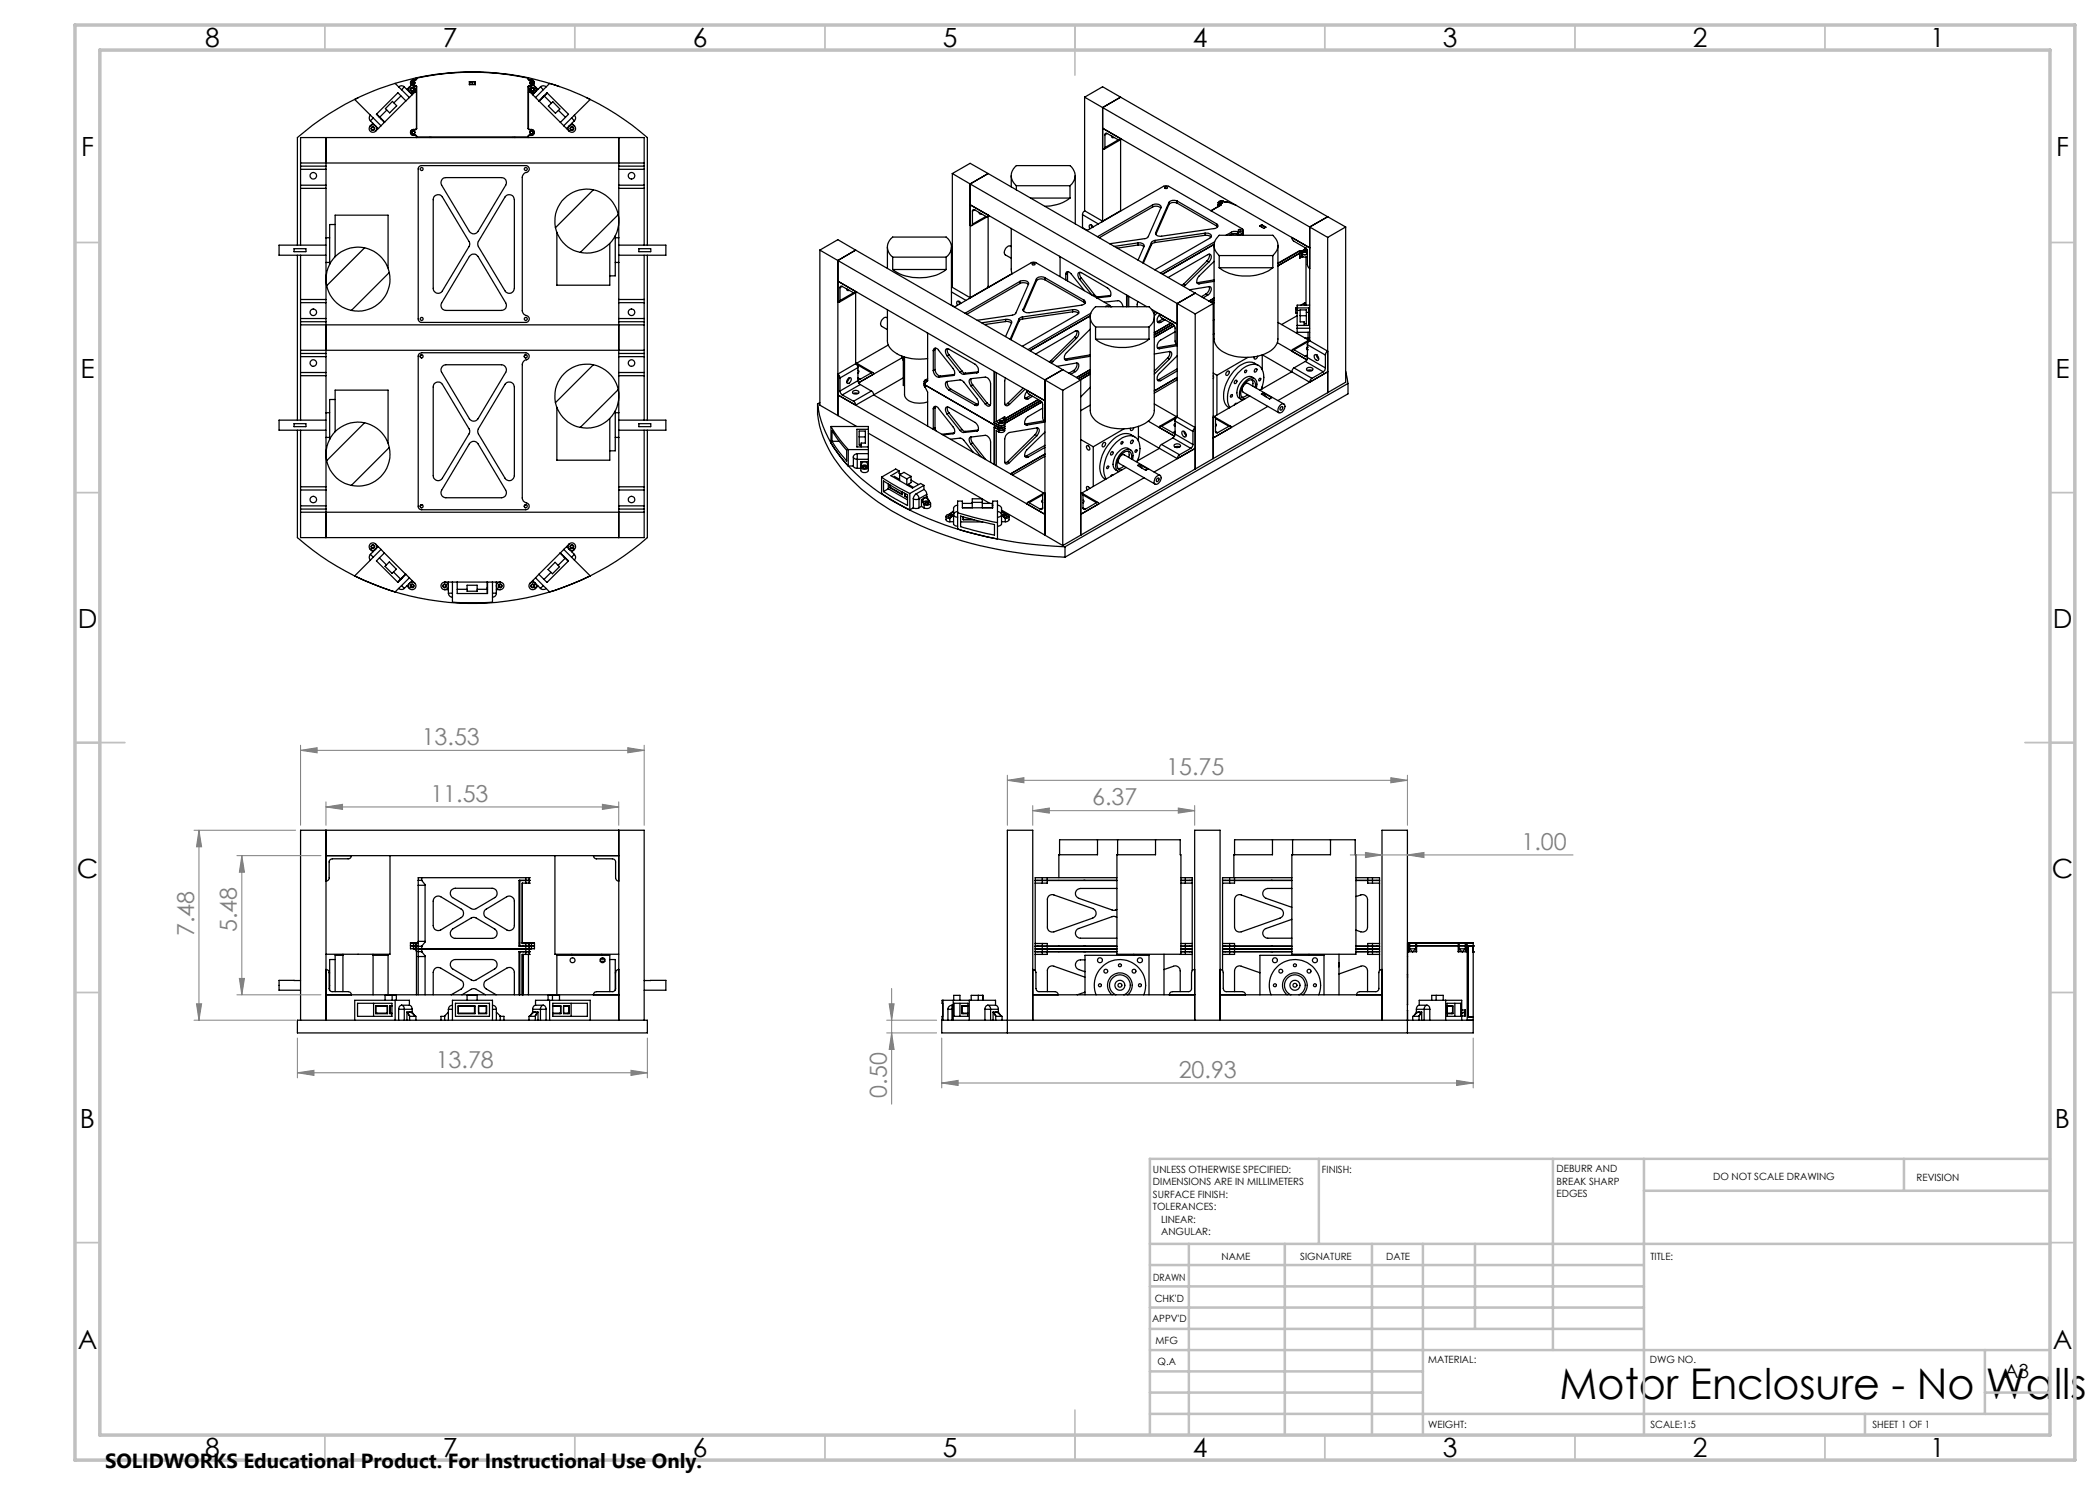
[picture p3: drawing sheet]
<svg xmlns="http://www.w3.org/2000/svg" width="420mm" height="297mm" viewBox="0 0 420 297" stroke-linecap="round" stroke-linejoin="round" font-family="sans-serif">
<defs><g id="words">
<text font-size="8.5" x="311.9" y="279.7">Motor Enclosure - No Walls</text>
<g font-size="5.3">
<text x="41" y="9.5">8</text>
<text x="88.5" y="9.5">7</text>
<text x="138.5" y="9.5">6</text>
<text x="188.5" y="9.5">5</text>
<text x="238.5" y="9.5">4</text>
<text x="288.5" y="9.5">3</text>
<text x="338.5" y="9.5">2</text>
<text x="386" y="9.5">1</text>
<text x="16.2" y="31.2">F</text>
<text x="411.2" y="31.2">F</text>
<text x="16.1" y="75.5">E</text>
<text x="411.1" y="75.5">E</text>
<text x="15.5" y="125.5">D</text>
<text x="410.5" y="125.5">D</text>
<text x="15.4" y="175.5">C</text>
<text x="410.4" y="175.5">C</text>
<text x="16" y="225.5">B</text>
<text x="411" y="225.5">B</text>
<text x="15.5" y="269.7">A</text>
<text x="410.5" y="269.7">A</text>
<text x="41" y="291.5">8</text>
<text x="88.5" y="291.5">7</text>
<text x="138.5" y="291.5">6</text>
<text x="188.5" y="291.5">5</text>
<text x="238.5" y="291.5">4</text>
<text x="288.5" y="291.5">3</text>
<text x="338.5" y="291.5">2</text>
<text x="386" y="291.5">1</text>
</g>
<g font-size="4.7" fill="#808080">
<text x="84.3" y="149">13.53</text>
<text x="233.3" y="155">15.75</text>
<text x="86.1" y="160.3">11.53</text>
<text x="218.4" y="161.1">6.37</text>
<text x="304.3" y="170">1.00</text>
<text x="38.8" y="187.2" transform="rotate(-90 38.8 187.2)">7.48</text>
<text x="47.4" y="186.4" transform="rotate(-90 47.4 186.4)">5.48</text>
<text x="87.1" y="213.5">13.78</text>
<text x="235.7" y="215.6">20.93</text>
<text x="177.3" y="219.5" transform="rotate(-90 177.3 219.5)">0.50</text>
</g>
<text font-size="4.1" x="21" y="293.7">SOLIDWORKS Educational Product. For Instructional Use Only.</text>
<text font-size="3.9" x="400.9" y="275.5">A3</text>
<g font-size="2">
<text x="230.6" y="234.6">UNLESS OTHERWISE SPECIFIED:</text>
<text x="230.6" y="237.1">DIMENSIONS ARE IN MILLIMETERS</text>
<text x="230.6" y="239.6">SURFACE FINISH:</text>
<text x="264.4" y="234.6">FINISH:</text>
<text x="311.3" y="234.5">DEBURR AND</text>
<text x="311.3" y="237">BREAK SHARP</text>
<text x="311.3" y="239.5">EDGES</text>
<text x="342.6" y="236">DO NOT SCALE DRAWING</text>
<text x="383.3" y="236.2">REVISION</text>
<text x="230.6" y="242.1">TOLERANCES:</text>
<text x="232.2" y="244.6">LINEAR:</text>
<text x="232.2" y="247.1">ANGULAR:</text>
<text x="244.3" y="252">NAME</text>
<text x="260" y="251.9">SIGNATURE</text>
<text x="277.2" y="251.9">DATE</text>
<text x="330.1" y="251.9">TITLE:</text>
<text x="230.6" y="256.1">DRAWN</text>
<text x="230.9" y="260.3">CHK'D</text>
<text x="230.4" y="264.4">APPV'D</text>
<text x="231.1" y="268.8">MFG</text>
<text x="231.5" y="273">Q.A</text>
<text x="285.6" y="272.5">MATERIAL:</text>
<text x="330" y="272.5">DWG NO.</text>
<text x="285.6" y="285.5">WEIGHT:</text>
<text x="330.1" y="285.6">SCALE:1:5</text>
<text x="374.5" y="285.6">SHEET 1 OF 1</text>
</g>
</g></defs>
<g fill="none" stroke="#000" stroke-width=".25">
<path d="M71.6 19.5a52.6 52.6 0 0 0-12.1 8v21.5M79 16.7a47.4 47.4 0 0 0-8.1 3.2l5.3 5.2M79 16.7l2.9 2.8M79.7 17.4a.77 .77 0 0 1 1.2 0M80.2 19.2l-1.4 1.4M80.9 17.4l-.6 .6M80.9 17.4l1.5 1.5M81.9 19.5l-.7 .7M81.9 17.4a.75 .75 0 0 0 0 1 .75 .75 0 0 0 1.1 0M81.9 17.4l-.5 .5M82.1 17.2l-.2 .2M82.3 17a.92 .92 0 0 0-.5 1.3 .65 .65 0 0 0 .9 .2"/>
<path d="M82.4 18.9l-.5 .6M82.4 17.6a.31 .31 0 0 0-.3 .4 .31 .31 0 0 0 .5 .1 .31 .31 0 0 0-.1-.5M82.7 16a.55 .55 0 0 0-.6 .6 .55 .55 0 0 0 .6 .5M82.7 17.1v.1M82.7 16a.6 .6 0 0 0-.6 .6 .6 .6 0 0 0 .6 .6M82.7 16h.1M82.7 17.2l.3 .5M82.7 16.6v.3M82.7 17.1h.4M82.7 16h.4M82.7 17.2h.4M82.7 16.6l-.2 .2"/>
<path d="M82.9 16.4l-.2 .2M82.9 18.4l.2-.1 .2 .2M82.9 18.4l-.2 .1M83 18.4l-.6 .5M83 18.1h.3M83 18.1l-.3 .4M83 17.7h.3M83 17.7v.4M83 18.3v.1M83.1 17.1l.2 .3M83.1 16h.1M83.1 17.2l.2 .2"/>
<path d="M83.1 17.1v.1M83.3 15.6h.1M83.3 15.6a54 54 0 0 1 22.4 0M83.3 15.8h.1M83.3 15.8l-.2 .2M83.3 17.4h.1M83.3 15.6l-4.3 1.1M83.3 15.6v.2M83.3 17.4v8.3M83.3 15.6a52 52 0 0 1 22.3 0M93.9 14.4h.1M93.9 16.3h1.2"/>
<path d="M93.9 16.3v.6M93.9 16.9h1.2M93.9 14.4h1.2M93.9 16.9h.1M94.5 16.4v.5M95.1 14.4h.1M95.1 16.3v.6M95.1 16.3l-.1 .1M105.6 15.8l.3 .2M105.6 15.8h.1M105.6 17.4h.1M105.6 15.6v.2"/>
<path d="M105.6 17.4v8.3M105.7 15.6h-.1M105.7 15.8l.2 .2M105.7 18.5a.22 .22 0 0 1 .2-.2 .22 .22 0 0 1 .2 .1l.2 .1M105.7 18.1h.3M105.7 17.7h.3M105.7 15.6l6.2 1.7M105.7 15.6v.2M105.7 17.4v8.3M105.9 17.1l-.3 .3M105.9 16h.1M105.9 17.1v.1"/>
<path d="M105.9 17.2l-.2 .2M105.9 17.1h.4M105.9 16h.4M105.9 17.2h.4M105.9 18.3l.1 .1M106 18.1l.3 .4M106 17.7v.4M106 18.4l.5 .5M106 16.4l.3 .2M106.3 16a.55 .55 0 0 1 .5 .6 .55 .55 0 0 1-.5 .5M106.3 16h.1M106.3 16a.6 .6 0 0 1 .6 .6 .6 .6 0 0 1-.6 .6"/>
<path d="M106.3 17.1v.1M106.3 17.2l-.3 .5M106.3 16.6v.3M106.3 16.6l.1 .2M106.5 18.2a.3 .3 0 0 1-.3-.5 .3 .3 0 0 1 .6 0 .3 .3 0 0 1-.3 .5M106.5 18.9l.6 .6M106.7 17a.92 .92 0 0 1 .4 1.3 .68 .68 0 0 1-.8 .2M106.7 17.6l.1 .4M106.9 17.2l.2 .2M107.1 17.4a.75 .75 0 0 1 0 1 .75 .75 0 0 1-1.1 0M107.1 17.4l.5 .5M107.1 19.5l2.8-2.8a46.2 46.2 0 0 1 8.1 3.2l-5.3 5.2"/>
<path d="M107.1 19.5l5.6 5.6M108.1 17.4l.6 .6M108.1 17.4a.77 .77 0 0 1 1.1 0M108.1 17.4l-1.6 1.5M108.5 19.5h.1M108.8 19.2l1.5 1.4M109.5 18.6l-1.7 1.6M117.3 19.5a53.4 53.4 0 0 1 12.2 8v21.5M216.9 19.4l3.6 2.1M216.9 19.4l3.6-2 45 26M216.9 19.4v22.8M224.1 19.4l-3.6 2.1"/>
<path d="M60.1 32.6v.6M60.1 33.2v.7M60.1 37v.7M60.1 32.6v-5.1h68.7v5.1M60.1 33.9v3.1M60.1 37.7v11.3M60.1 32.6h68.7M60.1 33.2h5.1M60.1 33.9h5.1M60.1 37h5.1M60.1 37.7h5.1M65.2 27.5v5.7"/>
<path d="M65.2 33.2v.7M65.2 37v.7M65.2 33.9v3.1M65.2 37.7v9.9M74 25.2a.75 .75 0 0 1 1.1 0 .75 .75 0 0 1 0 1M74 25.2a.75 .75 0 0 0 0 1 .75 .75 0 0 0 1.1 0M74.1 23a.77 .77 0 0 0 0 1.2M74.1 24.2l1.5 1.5M74.6 24.7l-.6 .5M74.6 23.6l-.5 .6M75.3 22.8l1.6 1.6M75.6 25.7l-.5 .5"/>
<path d="M75.9 23.4l-.1 .1M76.2 23.6v.2M76.2 25.1l-.6 .6M77.4 22l-1.4 1.4M78.5 20.3l.8 .9-1.4 1.4-.8-.9zM81.2 20.2l-1.6-1.6-4.3 4.3 1.6 1.6M81.2 20.2l-5 4.9M82.7 25.9a.55 .55 0 0 0-.6 .6 .55 .55 0 0 0 .6 .5M82.7 27v.1M82.7 25.9a.6 .6 0 0 0-.6 .6 .6 .6 0 0 0 .6 .6M82.7 25.9h.1M82.7 25.9h.4"/>
<path d="M82.7 27h.4M82.7 27.1h.4M83.1 27l.2 .3M83.1 25.9h.1M83.1 27v.1M83.1 27.1l.2 .2M83.3 25.7h.1M83.3 25.7l-.2 .2M83.3 27.3v.2h22.4v-.2M83.3 27.3h.1M83.3 27.3v.2M83.9 33.3l.3-.2h21a.71 .71 0 0 1 .7 .8 .71 .71 0 0 1-.8 .6l-.3 .2-.3 .6v26.8a1.14 1.14 0 0 0 1 1.1 .69 .69 0 0 1 .3 .8 .69 .69 0 0 1-.6 .5h-20.9a.72 .72 0 0 1-.7-.7v-30.1z"/>
<path d="M85.9 27.5h.1M86.1 27.5h.1M86.4 27.5h.1M86.8 39.4a1.03 1.03 0 0 1 1.7 0l5.4 9.3-.1 .6-5.3 8.9a.98 .98 0 0 1-1.1 .4 .98 .98 0 0 1-.8-.9v-17.8zM88.5 35.8l.7-.3h11.1a.98 .98 0 0 1 .8 1.5l-5.5 9.3a1 1 0 0 1-1.7 0l-5.6-9.3-.1-.5zM101.2 39.2a1.01 1.01 0 0 1 1.1-.2 1.01 1.01 0 0 1 .6 .9v17.8a1 1 0 0 1-.8 .9 1 1 0 0 1-1.1-.4l-5.3-8.9-.2-.5 .2-.5zM102.6 27.5h.1M102.9 27.5h.1M103 27.5h.1M105.6 25.7l.3 .2M105.6 25.7h.1M105.6 27.3h.1"/>
<path d="M105.6 27.3v.2M105.7 25.7l.2 .2M105.9 27l-.3 .3M105.9 25.9h.1M105.9 27.1l-.2 .2M105.9 27v.1M105.9 25.9h.4M105.9 27h.4M105.9 27.1h.4M106.3 25.9a.55 .55 0 0 1 .5 .6 .55 .55 0 0 1-.5 .5M106.3 25.9a.6 .6 0 0 1 .6 .6 .6 .6 0 0 1-.6 .6M106.3 27v.1"/>
<path d="M106.3 25.9h.1M107.8 20.2l1.6-1.6 4.3 4.3-1.6 1.6M110.6 20.4l1.4 1.4-.9 .8-1.4-1.4zM111.7 22.1l1.4 1.4M112.7 25.1l.6 .6M113.3 25.7l.5 .5M114.3 23.6l.6 .6M114.4 24.7l.5 .5M114.9 23a.77 .77 0 0 1 0 1.2M114.9 24.2l-1.6 1.5M114.9 25.2a.75 .75 0 0 0-1.1 0 .75 .75 0 0 0 0 1M114.9 25.2a.75 .75 0 0 1 0 1 .75 .75 0 0 1-1.1 0"/>
<path d="M118.7 38a6.5 6.5 0 0 1 4.9 4.9M118.7 38a6.4 6.4 0 0 0-7.6 7.5M118.7 38l-7.6 7.5M123.8 27.5v5.7M123.8 33.2v.7M123.8 37v.7M123.8 33.9v3.1M123.8 37.7v9.9M123.8 33.2h5M123.8 33.9h5M123.8 37h5M123.8 37.7h5"/>
<path d="M128.8 32.6v.6M128.8 33.2v.7M128.8 37v.7M128.8 33.9v3.1M128.8 37.7v11.3M190.5 34.7l3.5 2.1M190.5 34.7l3.5-2 3.6 2M190.5 34.7v22.8M194 36.8l45 26M194 36.8v22.8M197.6 34.7l45 26M197.6 34.7l-3.6 2.1"/>
<path d="M202.2 35.1v2.3M203.3 37.1a2.48 2.48 0 0 1 0-4h10.7a2.47 2.47 0 0 1 0 4M203.3 37.1v.9M203.3 37.1h10.7M206.1 39.6h7.9M214 39.6a8 8 0 0 1-5 1.7M214 37.1v2.5M215.1 35.1v9.7M220.5 21.5l45 26M220.5 21.5v22.8M220.5 25.6l41.4 24M221 29.5a.28 .28 0 0 1-.1 .3 .28 .28 0 0 1-.4 0"/>
<path d="M221 26.9v2.6M221.4 26.7a.28 .28 0 0 0-.3 0 .28 .28 0 0 0-.1 .2M221.4 26.7l2.3 1.3M221.4 26.7l-.4 .2M222.3 27.2l.2 .3h.3M222.3 27.2h.1M223.7 28l-2.7 1.5M224 28l.3-.2-3.5 2M224.1 27.7a.28 .28 0 0 1-.1 .3 .28 .28 0 0 1-.3 0M224.1 27.9v14.3M233 37.4a.25 .25 0 0 1 .3-.1 .25 .25 0 0 1 .1 .4 .25 .25 0 0 1-.3 .1 .25 .25 0 0 1-.1-.4zM58.8 49.7h2.4v.6h-2.4z"/>
<path d="M59.5 51v33M60.1 59.9v.6M60.1 51v8.9M60.1 59.9h5.1M65.2 47.6v4.9M65.2 49h-9.4v2h9.4M65.2 59.9v.6M65.2 52.5v7.4M65.2 47.6h.7M65.2 52.5h.7M65.3 57.1a6.4 6.4 0 0 0 5 5M67 44.9h-1.1v8"/>
<path d="M67 51.4v-8.4h10.6v10.6M72.9 49.6a6.4 6.4 0 0 1 5 4.9M72.9 49.6a6.4 6.4 0 0 0-7.6 7.5M72.9 49.6l-7.6 7.5M77.9 54.5a6.4 6.4 0 0 1-7.6 7.6M77.9 54.5l-7.6 7.6M93.9 51.3a1.04 1.04 0 0 1 1.7 0l5.5 9.3a.98 .98 0 0 1-.8 1.5h-11.1a1.01 1.01 0 0 1-.9-1.5zM111.1 45.5a6.4 6.4 0 0 0 5 5M111.4 46.5v10.5h10.6v-8.3M123 47.2v8h-1M123 47.6h.8M123 52.5h.8"/>
<path d="M123.6 42.9a6.4 6.4 0 0 1-7.5 7.6M123.6 42.9l-7.5 7.6M123.8 47.6v4.9M123.8 49h9.4v2h-9.4M123.8 59.9v.6M123.8 52.5v7.4M123.8 59.9h5M127.8 49.7h2.3v.6h-2.3zM128.8 59.9v.6M128.8 51v8.9M129.5 51v33M164 50v31l7.3 4.3"/>
<path d="M164 50l45 26M164 50l3.6-2.1 3.5 2.1M168 57.5v2.6M168.5 57.3a.28 .28 0 0 0-.4 0 .28 .28 0 0 0-.1 .2M168.5 57.3l2.2 1.3M168.5 57.3l-.5 .2M169.3 57.8l.1 .3h.4M169.4 57.8h-.1M170.7 58.6a.25 .25 0 0 0 .3 0 .25 .25 0 0 0 .1-.3l-3.5-2.1 41.4 23.9M170.7 58.6l-2.7 1.5M171 58.6l.3-.2-3.4 2M171.1 50l-3.5 2.1v31"/>
<path d="M171.1 58.5v14.2M171.1 50l41.4 23.9M177.5 49.4v4.3M178.5 51.4a2.43 2.43 0 0 1 0-4h10.7a2.43 2.43 0 0 1 0 4M178.5 53.9a9.4 9.4 0 0 0 10.7 0M178.5 51.4v2.5M178.5 51.4h10.7M178.5 53.9h10.7M189.2 51.4v2.5M190.3 49.4v11.7M190.3 58.4l2.9 1.7M190.5 57.5l-.2 .1"/>
<path d="M190.5 57.5l3.5 2M194 59.5l-.1 .2M194 59.5h.1M194.5 44.8a.28 .28 0 0 1-.2 .3 .28 .28 0 0 1-.3 0M194.5 42.2v2.6M194.9 42l2.3 1.3a.28 .28 0 0 0 .3 0 .28 .28 0 0 0 .1-.3l-3.6-2 35.4 20.3M194.9 42a.28 .28 0 0 0-.3-.1 .28 .28 0 0 0-.1 .3M194.9 42l-.4 .2M195.8 42.5l.2 .3h.3M195.8 42.5h.1M197.2 43.3l-2.7 1.5M197.6 57.3l.2 .1-.2 .1"/>
<path d="M197.6 57.5h.1M197.6 43.2v14.3M197.6 57.5l-3.6 2M197.8 43.1l-.3 .2M197.8 43.1l-3.5 2M202.2 45.7v8.3l.2 .7M202.2 49.3a.87 .87 0 0 0-1.2 .7l-.1 .7 .1 .3 1.2 .6M202.4 54.7l-4.6 2.7M204 56.3a1.29 1.29 0 0 1 1.7 .4l-2.6 6.1-.6 .2-7.1 1.1M204 56.7l1.1-.1 .6 .3M204 56.3l-11 6.3M204 56.3v.4"/>
<path d="M204 56.7l-10.6 6.2M206.4 52.8a.26 .26 0 0 1 .4-.2 .26 .26 0 0 1 .1 .3h-.4zM207.3 55.8l-2.7 6M207.3 55.8v.4M207.3 56.2l-2.6 6M209 55.5a1.39 1.39 0 0 0-1.7 .3M209 55.9a1.39 1.39 0 0 0-1.7 .3M209 55.5l7.8 4.5M209 55.5v.4M209 55.9l7.8 4.6M211.9 51.3l.1 .2v3.8M213.1 54.8l.1-.2a.45 .45 0 0 1 .4-.3 .45 .45 0 0 1 .4 .3l2.9 3.5"/>
<path d="M213.1 54.8v1.2M213.5 54.6l-.4 .2M213.5 54.6v1.6M213.6 54.3l-.1 .3M215.9 55.8l-.3-.7a.47 .47 0 0 1 .1-.6 .47 .47 0 0 1 .6 0l5.2 3.1a1.07 1.07 0 0 1 .4 1.7M215.9 55.8l2.5 3.2M216 54.5l-.1 .4 .4 .7M216.3 55.6l-.4 .2M216.3 55.6l2.6 3.3M216.5 42.9v2.7M216.5 42.9l3.2 1.9M216.5 45.5l1 .6"/>
<path d="M216.9 42.2l-.3 .3-.1 .4M216.9 42.2l3.6 2M217.4 46.1l15.3-8.9 .7-.1 15 8.7 .2 .2-.2 .4h-.9M218.3 45l.1 .5M218.7 45.4l-.4-.4a.4 .4 0 0 0-.5 .2 .4 .4 0 0 0 .2 .6M218.9 58.9l.2 .3 .5 .2M218.9 58.9l-.3 .2M219.6 59.4l-.3 .1M220.5 44.2l-.2 .2M220.5 44.2l.1 .1M221.9 59.3l-2.5 .3M222.1 59.2l-.2 .1"/>
<path d="M222.1 59.1l-2.5 .3M224.1 42.2l-3.6 2M224.1 42.2h.1M225.3 59v2.3M225.4 59.1v2.2M225.7 59.3v2M227.6 48.6a.85 .85 0 0 1 1.2 .7l-1.2 2.7M227.6 49l.8 .1 .4 .3M227.6 48.6l-4.8 .7M227.6 48.6v.4M227.6 49l-4.2 .6M230.3 48.5l-1.8 4.1"/>
<path d="M230.3 48.5v.4M230.3 48.9l-1.6 3.7M230.5 41a1.21 1.21 0 0 1 1.7 .4l-2.6 6-.2 .2-7.5 1.2M230.5 41.4l.5-.2 .6 .1 .6 .3M230.5 41l-11 6.3M230.5 41v.4M230.5 41.4l-10.6 6.2M231 48.1l-.7 .4M231 48.5l-.7 .4M231 48.1v.4M231.1 46.5v.3M233.8 40.5l-2.7 6"/>
<path d="M233.8 40.9l-2.6 6M233.8 40.5v.4M235.4 40.2a1.33 1.33 0 0 0-1.6 .3M235.4 40.6a1.33 1.33 0 0 0-1.6 .3M235.4 40.2l7.9 4.6M235.4 40.2v.4M235.4 40.6l7.9 4.6M236.7 56.8l-.4 .3M236.7 56.8l.4 .2M237.1 57l-.4 .3M237.9 58l3.9-.7a.53 .53 0 0 1 .5 .3 .53 .53 0 0 1-.1 .6l-.3 .5-.4 .3M239 58.6l-3.6 2.1v22.7"/>
<path d="M239.4 56.5h.1M239.4 56.5l.4 .3M241 46.6l.9 .1a.45 .45 0 0 1 .4 .4 .45 .45 0 0 1-.3 .5l-11 6.4M241 47.1l.9 .1 .3 .2M241 46.6l-10 1.5M241 46.6v.5M241 47.1l-10 1.4M241.2 58.8l.3 .2M241.2 58.8l-.9 .5M241.4 52.2l.4 .2M241.4 52.2l-4.7 4.6M241.5 59l-.8 .5"/>
<path d="M241.8 52.4a.97 .97 0 0 0 .1-1.6l-8.3 4.7M241.8 52.4l-4.7 4.6M241.8 50.8v.7l-.4 .7M241.8 57.3a1.33 1.33 0 0 1-.6 1.5M242.8 52.3l-3 2.9a1.01 1.01 0 0 0-.2 1.6h.2M242.8 49.1v18.7a3.7 3.7 0 0 0 2.9 3.1 9.8 9.8 0 0 0 8.9-1.1l.8-1 .2-.8v-18.9M242.8 48.9l-10.3 6M242.8 59.6l-1 .6M242.8 56.3l-3 .5M242.8 56l-3.4 .5M242.8 48.9l-10.3 5.9M242.8 59.7l-1 .5"/>
<path d="M242.9 48.4l-10.8 6.2M243.3 44.8l.3 .2v.3l-.5 .4-10.8 1.5a.82 .82 0 0 1-1.2-.7M243.3 45.2l.2 .2M243.3 44.8v.4M243.6 41l.2 .2M243.8 40.7l-.2-.2v.8M243.8 40.7l.3 .2M243.8 40.7v.5M243.8 40.7h.1M243.8 51.1a2.51 2.51 0 0 1 0-4h10.8a2.51 2.51 0 0 1 0 4M243.8 53.5a9.5 9.5 0 0 0 10.8 0M243.8 40.7l.3 .1"/>
<path d="M243.8 51.1v2.4M243.8 51.1h10.8M243.8 53.5h10.8M244 40.3l.5 .1a.27 .27 0 0 1-.3 .3 .27 .27 0 0 1-.2-.4zM244 40.6a.21 .21 0 0 1 .2-.2 .21 .21 0 0 1 .2 .2M244.1 40.9v.2M244.1 41.1h.1M244.1 41.1l-1.9 1.1M244.1 40.8v.3M244.1 40.8v.1M244.6 40.2l-.4-.1-.4 .1-.1 .3 .1 .2M244.6 40.2h.1"/>
<path d="M244.6 40.2l.3 .2M244.9 40.4h.4M245.3 40.4h.1M245.4 40.4l1.8 .7M245.4 40.4h-.1M246.3 46.9l-.3 .2M246.3 46.5l-1.1 .6M246.3 46.5v.6M246.3 46.9l-.4 .2M247.5 46.4l-.8-.1-.4 .2M247.5 46.4v.7M247.6 46a.33 .33 0 0 1 .6 .1 .31 .31 0 0 1-.3 .1 .31 .31 0 0 1-.3-.2z"/>
<path d="M248.6 46.5a1.17 1.17 0 0 1-1.5 .2l-.8 .2M248.6 46.5v.6M248.6 46a.76 .76 0 0 1-.3 .9 .76 .76 0 0 1-.9-.2h-.7l-.4 .2M251.9 45.2l.4-.3 .9 .5-.4 .3zM252 45.2l.3-.2 .8 .5M252.3 44.9v.5M254.6 51.1v2.4M258.3 47.5l.4 .7 2.4 1.4M259.9 50.2h.3M259.9 50.2h.1M259.9 50.2l-4.3 2.4M259.9 50.2v1.4"/>
<path d="M259.9 50.2l-4.3 2.5M260.2 51.3h.3M260.2 51.3l-.3 .3M260.2 50.2l.3 .2M260.2 50.2v1.1M260.2 50.2h.1M260.2 50.2l.3 .1M260.5 51.3h.1M260.5 50.4v.9M260.5 51.3l-.6 .3M260.5 50.3v.1M260.6 50a.29 .29 0 0 1 .4-.1 .29 .29 0 0 1 .2 .3h-.5z"/>
<path d="M260.7 50.2a.21 .21 0 0 1 .2-.2 .21 .21 0 0 1 .2 .2M261 49.5v.2M261 49.7h.1M261 49.7l.3 .2M261.1 49.6v.1M261.1 49.6l.4 .5v3.1l.4 .5M261.1 49.6h.1M261.2 49.7v.1M261.2 51.4v9.6M261.3 49.9h.1M261.5 50.3l-.4 .2-.6-.1M261.5 50.7a1.11 1.11 0 0 1-1.4 0l-4.5 2.5"/>
<path d="M261.5 51.2l-.4 .2-.6-.1M261.5 50.1l-.4 .3-.6-.1M265.5 47.5v31M265.5 43.4l-3.6 2v22.8M265.5 43.4l3.6 2M269.1 45.4l-3.6 2.1M269.1 45.4v31l-3.6 2.1M60.1 70.1v.6M60.1 70.7v.6M60.1 74.5v.6M60.1 64.3v.7M60.1 63.7v.6"/>
<path d="M60.1 60.5v3.2M60.1 65v5.1M60.1 71.3v3.2M60.1 75.1v8.9M60.1 70.1h68.7M60.1 65h68.7M60.1 70.7h5.1M60.1 71.3h5.1M60.1 74.5h5.1M60.1 75.1h5.1M60.1 64.3h5.1M60.1 63.7h5.1"/>
<path d="M60.1 60.5h5.1M65.2 64.3v6.4M65.2 70.7v.6M65.2 74.5v.6M65.2 63.7v.6M65.2 60.5v3.2M65.2 71.3v3.2M65.2 75.1v7.4M67 79.9h-1.1v8M83.8 70.8l.5-.2h20.9a.77 .77 0 0 1 .6 .8 .77 .77 0 0 1-.8 .7l-.5 .7v26.8a1.44 1.44 0 0 0 1.2 1.2l.1 .6a.68 .68 0 0 1-.6 .5h-20.9a.67 .67 0 0 1-.7-.7v-30.1zM84.3 71a.3 .3 0 0 0-.3 .3 .3 .3 0 0 0 .3 .3M87 76.6l.2-.1a.98 .98 0 0 1 1.3 .4l5.4 9.2-.1 .7-5.3 8.8a.98 .98 0 0 1-1.1 .5 .98 .98 0 0 1-.8-1v-17.7l.2-.6z"/>
<path d="M88.5 73.3l.7-.3h11.1a1.02 1.02 0 0 1 .8 1.5l-5.5 9.2a1 1 0 0 1-1.7 0l-5.6-9.2-.1-.5zM101.2 76.7a1.01 1.01 0 0 1 1.1-.2 1.01 1.01 0 0 1 .6 .9v17.7a1 1 0 0 1-.8 1 1 1 0 0 1-1.1-.5l-5.3-8.8-.2-.5 .2-.5zM105.2 71a.3 .3 0 0 0-.4 .3 .3 .3 0 0 0 .4 .3M118.7 73a6.5 6.5 0 0 1 4.9 4.9M118.7 73a6.4 6.4 0 0 0-7.6 7.5M118.7 73l-7.6 7.5M123.6 77.9a6.4 6.4 0 0 1-7.5 7.6M123.6 77.9l-7.5 7.6M123.8 64.3v6.4M123.8 63.7v.6M123.8 70.7v.6M123.8 74.5v.6"/>
<path d="M123.8 60.5v3.2M123.8 71.3v3.2M123.8 75.1v7.4M123.8 70.7h5M123.8 71.3h5M123.8 74.5h5M123.8 75.1h5M123.8 64.3h5M123.8 63.7h5M123.8 60.5h5M128.8 64.3v.7M128.8 63.7v.6"/>
<path d="M128.8 70.1v.6M128.8 70.7v.6M128.8 74.5v.6M128.8 60.5v3.2M128.8 65v5.1M128.8 71.3v3.2M128.8 75.1v8.9M168 78.2l.1 .3 .4 .5M168 60.1a.26 .26 0 0 1-.1 .3 .26 .26 0 0 1-.3 0M168 75.6v2.6M168.5 79l2.2 1.3M169.7 75.6l.3-.1a.64 .64 0 0 1 .1 .8 .64 .64 0 0 1-.7 .3v-.4z"/>
<path d="M169.8 75.6l-.5 .8M170.6 78.2a.77 .77 0 0 1 1.2 .3 .8 .8 0 0 1-1.3 0zM170.7 78.7l.3-.1 .6 .1M171.1 72.7l-3.5 2.1 .3 .3 .1 .5M171.1 72.7l.4 .5 .1 .3-3.6 2.1M171.1 72.7a.28 .28 0 0 1 .4 0 .28 .28 0 0 1 .1 .3M171.1 72.5l.3 .2M171.5 72.7l3.1 1.8M171.6 76.1l.1 .3 .3 .5M171.6 75.6l.4 .2a.28 .28 0 0 1-.3 .1 .28 .28 0 0 1-.1-.3zM171.6 74l.2 .3-.2 .3M171.6 73v3.1"/>
<path d="M171.6 76.1l-3.6 2.1M171.6 73l2.7 1.6M172 76.9l-3.5 2.1M172 76.9l2.3 1.3M174.3 78.2l.3 .2 .1 .6M174.3 74.6a.28 .28 0 0 1 .3-.1 .28 .28 0 0 1 .1 .3M174.3 78.2l-3.6 2.1M174.3 74.6l-2.3 1.2M174.7 79l-3.6 2M174.7 79l34.1 19.6M177.5 62v6.1a3.7 3.7 0 0 0 2.9 3.1 10.3 10.3 0 0 0 5.1 .5M177.5 63.6a1.08 1.08 0 0 0-1.4 1.4l.2 .3 1.2 .6"/>
<path d="M177.7 69l-6.4 3.6M180.4 71.2l.3 .9M180.4 71.5l-8.7 5M180.7 71.3v5.7l.2 .2M180.7 75.6l-6 3.4M180.9 71.4v7.5a2.26 2.26 0 0 0 2.5 1.7h1.4l.7-.2M184.8 76.7l.2 .3 14.7 8.5 .9 .1 .3-.4M184.8 76.3v.8l.2 .3M185 77.5l.5 .9v6.8M185.4 66.5l.1 .3v9.4M185.5 75.7l-.5 .3a.29 .29 0 0 0-.2 .3 .29 .29 0 0 0 .2 .3M185.5 76.1l-.2 .1-.1 .2"/>
<path d="M185.5 76.2l-.5 .3v1M186.7 70.1a.53 .53 0 0 1 .5-.5 .53 .53 0 0 1 .5 .5l2.9 3.6a.85 .85 0 0 1 0 1.4M186.7 74.1a1.39 1.39 0 0 0 1 1.4M186.7 70.1v4M187 73.9a1.38 1.38 0 0 0 1.1 1.3M187 69.9v4M187 69.9l-.3 .2M187 73.9l-.3 .2M187.1 69.6l-.1 .3M188.1 75.2l-.4 .3M189.4 71.2l-.3-.8a.45 .45 0 0 1 .1-.6 .45 .45 0 0 1 .6 0l5.2 3a1.19 1.19 0 0 1 .5 1.7l-.1 .1M189.4 71.2l2.6 3.3"/>
<path d="M189.5 69.7l-.1 .5 .4 .7M189.5 76.3l-.1 .4 .2 .5 .5 .6M189.8 78a1.07 1.07 0 0 1-.4-1.7l2.6-.3 .4 .1 3 3.6 .3 .8a.44 .44 0 0 1-.1 .5 .44 .44 0 0 1-.6 0M189.8 78l5.2 3M189.8 70.9l-.4 .3M189.8 70.9l2.6 3.3M190.1 77.8l-.3 .2M190.1 77.8l5.3 3M190.3 61l.7 .4M190.6 75.1l-2.9 .4M190.9 75l-.3 .1M190.9 74.9l-2.8 .3"/>
<path d="M191.8 60.3h.1M191.8 60.3l.1 .5M192 74.5l.4 .3 .4 .1M192.2 60.7a.43 .43 0 0 0-.4-.4 .43 .43 0 0 0-.5 .2l.2 .6M192.4 74.2l.4 .4h.3M192.4 74.2l-.4 .3M193.1 74.6l-.3 .3M194.2 77.1a.86 .86 0 0 1 0-1.4l2.9-.3a1.39 1.39 0 0 1 1 1.4v4.1l-.2 .3h-.3l-.5-.4M194.2 77.1l2.9 3.7M194.2 75.7v.6l.3 .6M194.5 76.9l-.3 .2M194.5 76.9l2.9 3.7"/>
<path d="M195.4 74.6l-2.6 .3M195.6 74.4l-.2 .2M195.7 74.4l-2.6 .2M198.8 74.3v10.3M198.9 74.3v10.3a2.02 2.02 0 0 0 1.5 .6l.4-.2 .1-.2a.78 .78 0 0 1-1.2 .3l-.9-.5M199.2 74.5v9.8M201.1 75.6l-.2 .6v4.4a.5 .5 0 0 0 .4 .6 .5 .5 0 0 0 .6-.3M201.1 63.9a.82 .82 0 0 1 1.2 .7l-1.2 2.7M201.1 64.3l.8 .1 .4 .3M201.1 63.9l-4.7 .7M201.1 63.9v.4M201.1 64.3l-4.1 .6"/>
<path d="M203.8 63.8l-1.8 4M203.8 63.8v.4M203.8 64.2l-1.6 3.7M204.5 63.4l-.5 .1-.2 .3M204.5 63.8l-.5 .2-.2 .2M204.5 63.4v.4M204.6 77.6l-3.1 3.1M204.6 61.8v.3M205 77.9l-3.1 3M205.3 79.5l-.3 .2M205.3 79.5l.3 .3M205.4 78.3a.97 .97 0 0 0-.2 1.6l.4-.1"/>
<path d="M205.4 78.1l.1 .4 .3 .3 2.3 1.3M205.4 78.3h.1M206.2 79.1l-.9 .4M206.5 79.3l-.9 .5M207.6 79.9l-6.7 3.9M207.7 79.9l-6.8 3.9M209 76v31M209 76l3.5 2.1M210.2 72.1l-.4 .3M210.2 72.1l.4 .2M210.6 72.3l-.4 .3M211.4 73.3l3.9-.7a.53 .53 0 0 1 .5 .3 .53 .53 0 0 1-.1 .6l-.6 .8"/>
<path d="M212.5 78.1v31M212.5 73.9l3.6 2.1v31M212.5 73.9l-3.5 2.1M212.9 71.8l.4 .2M212.9 71.8v.1M214.5 61.9l.9 .1a.45 .45 0 0 1 .4 .4 .45 .45 0 0 1-.3 .5l-11 6.3M214.5 62.4h.6l.6 .3M214.5 61.9l-10 1.5M214.5 62.4l-10 1.4M214.5 61.9v.5M214.7 74.1l.4 .2M214.7 74.1l-.9 .5"/>
<path d="M214.9 67.4l.4 .3M214.9 67.4l-4.7 4.7M215.1 74.3l-.9 .6M215.3 67.7a.93 .93 0 0 0 .1-1.6l-.3 .1-7.9 4.6M215.3 67.7l-4.7 4.6M215.3 66.1v.9l-.4 .4M215.3 72.6v.7l-.6 .8M216.1 75.9l2-1.1-5.6 3.3M216.8 60l.3 .3v.3l-.7 .4-10.6 1.5a.89 .89 0 0 1-1.2-.7M216.8 60.5l.2 .2M216.8 60v.5M218.1 65.8l-4.8 4.7a.97 .97 0 0 0-.2 1.5h.2"/>
<path d="M218.1 63.4v18.7a3.8 3.8 0 0 0 2.9 3.1 9.8 9.8 0 0 0 8.8-1.1l.8-1.1 .3-.7v-18.9M218.1 77.5l-2 1.9M218.1 63.1l-12.1 7 12.1-6.9M218.1 73.9l-2.8 1.6M218.1 71.3l-4.8 .7M218.1 71l-5.2 .8M218.1 74.4l-2.4 1.3M218.2 62.6l-12.6 7.3M219.1 65.4a2.46 2.46 0 0 1 0-4.1h10.7a2.46 2.46 0 0 1 0 4.1M219.1 67.8a9.4 9.4 0 0 0 10.7 0M219.1 65.4v2.4M219.1 65.4h10.7"/>
<path d="M219.1 67.8h10.7M220.9 60.4l2.7-.3a1.31 1.31 0 0 1 1 1.2M221.2 61.3a.34 .34 0 0 1 .6 0M222.1 61.3h.1M222.1 61.3l-.2-.2-14.8-8.6-.4-.1-.4 .1-15.4 8.9M227.6 60.3l-.2 1M229.8 65.4v2.4M230.3 61.9l5.1 2.9-3.5-2 .1 .4 .3 .4 2.3 1.2M230.9 70.8l3.1-.5a.94 .94 0 0 1-.1 1.5M231.1 62.3l-.3 .4M231.5 62.5l-.6 .7M231.5 69.5h.1"/>
<path d="M231.5 69.5l.4 .2M231.8 75.9l-.3 .1M231.8 64.3h-.3M231.8 75.9l.3 .2M231.8 64.3l.3 .2M231.9 63a1 1 0 0 0-.2 1.6l.4-.1M232.7 63.7l-.9 .6M233 64l-.9 .5M233.5 71.6l.4 .2M233.5 71.6l-2.6 2.6M233.9 71.8l-3 3M233.9 70.3v.6l-.4 .7"/>
<path d="M234.1 64.6l-3.2 1.9M234.6 64.8l.4 .6v2.9l.4 .7M234.6 64.8l-3.7 2.2M234.8 65.1l-3.9 2.3M235 66.4l-2.9 1.6a1.31 1.31 0 0 0-.5 1.7h.3M235.3 68.9l-3.8 .6M235.4 71.2l-3.5 3.5a.93 .93 0 0 0-.2 1.5l.4-.1M235.4 75.5l-4.5 2.7M235.4 74.2l-3.3 1.9M235.4 69.1l-3.5 .6M235.4 73.8l-3.6 2.1M235.4 75.9l-4.5 2.7"/>
<path d="M239 62.8v31M242.6 75.2v.5M242.6 74.6l.8 .5M242.6 60.7l-3.6 2.1M242.6 60.7v31M242.8 60.5l-.2 .2 .2-.2M242.8 63.9l-.2 .2M242.8 60.1l-.6 .3M242.8 66.7l-.2 .1M243.4 75.1v7.9M245.5 74.2h.1a.49 .49 0 0 1 .2 .6 .49 .49 0 0 1-.5 .3l-.1-.4zM246.2 79l.2-.1a.25 .25 0 0 1 0 .4 .25 .25 0 0 1-.3 0z"/>
<path d="M247.1 76.1l.1-.1a.37 .37 0 0 1 .1 .5 .37 .37 0 0 1-.4 .2v-.4zM249 74.1l.2-.1a.27 .27 0 0 1 .1 .4 .27 .27 0 0 1-.4 .1zM249.5 78.9l-.5 .4-.6 .1M249.6 71.5l-6.2 3.6M250 79.2l-7.2 4.1M250.4 75.9l.2 .5-.1 .8M250.9 75.7a1.69 1.69 0 0 0-2.7 .6 2.67 2.67 0 0 0-.4 3.3l.6 .4M251 73.8l.2-.1a.37 .37 0 0 1 .1 .5 .37 .37 0 0 1-.4 .2zM251 77.5a1.04 1.04 0 0 0-.3-1.5 1.04 1.04 0 0 0-1.5 .4 2.55 2.55 0 0 0-.8 3l.1 .2 .6 .1M251.2 77.6a1.26 1.26 0 0 0 .1-1.4 1.26 1.26 0 0 0-1.3-.6 3.5 3.5 0 0 0-2 4l.5 .4M251.5 71.2l-.2 .5-.3 .1-.2-.1 .1-.3M251.7 73.1a2.97 2.97 0 0 0-4.1 .3 7.5 7.5 0 0 0-2.7 6.9l.3 .7 .7 .6"/>
<path d="M252 75.7v-.1a.29 .29 0 0 1 .1 .4 .29 .29 0 0 1-.4 .1zM252.2 77.9a4.3 4.3 0 0 0-.3-4.7 3.2 3.2 0 0 0-3.9 1.1 6.9 6.9 0 0 0-2.2 6.9l.2 .3M252.3 78.8l.4-.2 1.7 .9-.5 .3zM252.4 71v2.9M252.4 77.3v.5M252.5 71l5.8 3.4M252.7 78.6l.5 .8M253.8 79.7h.2M255.5 68.5l5.9 3.5-3.1-1.8a.28 .28 0 0 1 .2-.3 .28 .28 0 0 1 .3 .1M255.6 64.5l6.2 3.5M258.3 74.4l3.6 2 .2-.4 .3-.3M258.3 74.4l-6.3 3.6"/>
<path d="M258.8 73.6l-.5 .8M258.8 73.6l3.6 2.1M258.8 70l2.3 1.3M259.2 61.6l.2 .4M259.2 61.6v1h.2M259.4 66.5v.2M259.4 62.1h.6M259.4 63.1l-3.1 1.8M259.4 66.5h2.2M259.4 61.6h2.3v3.5h-2.3M259.4 65.6h2.5M259.4 61.5l-.2 .1"/>
<path d="M260 63.1h1.3M260.8 64.8h.5v-2.8h-1.3v2.4h.8v.7M260.9 60.6v.4M260.9 60.6l-.7 .4M260.9 67.6h.7M261.1 71.3l.4-.3a.25 .25 0 0 1-.1 .3 .25 .25 0 0 1-.3 0zM261.1 72.3l-2.3 1.3M261.1 72.3l3.6 2.1M261.3 62.5h.4M261.4 73.7a.78 .78 0 0 1 1.2 .2 .73 .73 0 0 1-.7 .3 .73 .73 0 0 1-.6-.4zM261.5 71.5l-.1 .5-.3 .3M261.5 74.1l.4-.1 .5 .1"/>
<path d="M261.5 69.4h.1M261.5 69.4l-.2 .3 .2 .3M261.5 70h.1M261.5 71.5l3.6 2.1M261.5 68.4v3.1M261.5 68.4l-2.7 1.6M261.6 66.5v1.1M261.6 66.5h.3M261.6 67.6v.4M261.9 68.2l3.6 2-.4 .5v.3M261.9 68.2l-.3 .3-.1 .4 3.6 2.1M261.9 68.2a.28 .28 0 0 0-.3-.1 .28 .28 0 0 0-.1 .3"/>
<path d="M261.9 67.5l-.3 .1M261.9 67.9l-3.4 2M261.9 61h-2.5v5.5M262.9 71a.66 .66 0 0 1 .7 .2 .66 .66 0 0 1 .1 .7 .53 .53 0 0 1-.6 .1 .53 .53 0 0 1-.2-.6zM263.3 71h.1M263.3 71l.4 .8M264.7 74.4l-2.3 1.3M265.1 73.6l-.1 .4-.3 .4M265.1 71v2.6M265.5 74.4l-9.9 5.7M265.5 78.5l-22.9 13.2M269.1 74.3l.5 2.4"/>
<path d="M269.6 76.7l-56.6 32.7M269.6 76.7v2.1l-56.6 32.6M58.8 84.7h2.4v.6h-2.4zM59.5 86v21.5a53.1 53.1 0 0 0 70 0v-21.5M60.1 97.4v.6M60.1 86v11.4M60.1 98v3.2M60.1 98h5.1M60.1 97.4h5.1M65.2 82.5v5M65.2 84h-9.4v2h9.4M65.2 97.4v.6"/>
<path d="M65.2 87.5v9.9M65.2 98v3.2M65.2 82.5h.7M65.2 87.5h.7M65.3 92.1a6.4 6.4 0 0 0 5 5M67 86.4v-8.4h10.6v10.6M72.9 84.6a6.4 6.4 0 0 1 5 4.9M72.9 84.6a6.4 6.4 0 0 0-7.6 7.5M72.9 84.6l-7.6 7.5M77.9 89.5a6.4 6.4 0 0 1-7.6 7.6M77.9 89.5l-7.6 7.6M94.1 88.5l.7-.2 .4 .1 .4 .4 5.5 9.2a1.01 1.01 0 0 1-.8 1.6h-11.1a1.01 1.01 0 0 1-.9-1.6z"/>
<path d="M111.1 80.5a6.4 6.4 0 0 0 5 5M111.4 81.5v10.5h10.6v-8.3M123 82.2v8h-1M123 82.5h.8M123 87.5h.8M123.8 82.5v5M123.8 84h9.4v2h-9.4M123.8 97.4v.6M123.8 87.5v9.9M123.8 98v3.2M123.8 98h5M123.8 97.4h5"/>
<path d="M127.8 84.7h2.3v.6h-2.3zM128.8 97.4v.6M128.8 86v11.4M128.8 98v3.2M163.5 80.8a23.1 23.1 0 0 0 7.6 13.9 53.7 53.7 0 0 0 23 11.9 84.6 84.6 0 0 0 18.9 2.8M163.5 80.8a19.5 19.5 0 0 0 4.8 13 42.9 42.9 0 0 0 17.4 12 81.8 81.8 0 0 0 27.3 5.6M164 80.5l-.5 .3M166.2 85.3v3.3l1.6 2.3 1.9 2.3M166.2 85.3l1.2 1.8 2.3 2.8M166.2 85.3h7.5v5.4M166.4 86.1l1.3 2.1 1.6 1.9v2.1l-1.6-1.9-1.3-2zM166.4 88.3h1.5"/>
<path d="M169.7 89.9v3.3M169.7 89.9h4M169.7 93.2h1M170.7 91.4a.67 .67 0 0 0 .7 .5M170.7 93.2a.67 .67 0 0 0 .7 .5M170.7 91.4v1.8M170.7 80.3l.3 .3 .1 .4M171.1 81l-3.5-2 41.4 23.9M171.4 90.7v1.2M171.4 90.7a.73 .73 0 0 0-.7 .7M171.4 91.9h2.3M171.4 90.7h2.3"/>
<path d="M171.4 93.7h.8M171.4 91.9v1.8M171.8 87.4h1.3M172.2 93.4a.81 .81 0 0 1 .2-.8 .81 .81 0 0 1 .9-.1l.3 .3 .1 .6M172.2 89h-.4v-2.8h1.3v2.4h-.9v.8M172.3 93.2a.94 .94 0 0 1 1.4 .2 .89 .89 0 0 1-1.5 0zM172.6 93.3a.38 .38 0 0 1 .4-.1 .38 .38 0 0 1 .2 .3 .38 .38 0 0 1-.3 .1 .38 .38 0 0 1-.3-.3zM172.7 93.6h-.1a.31 .31 0 0 1 .3-.3 .31 .31 0 0 1 .3 .3h-.1M173.7 90.7v1.2M173.7 91.9v2.2a.89 .89 0 0 1-1.5 0v-1.8h1.5M173.7 85.9h-2.3v3.5h2.3M173.7 86.6l22.7 13.2"/>
<path d="M176.3 95.4v3.3l3.4 2.1 2.3 1.2M176.3 95.4l2 1.3 3.7 2M176.7 96.2l4.8 2.8v2.1l-4.8-2.8zM177.7 96.8v1M177.7 97.8l3.8 2.2M177.7 97.8l-1 .5M178 97.6l2.4 1.4v-.6M178 97v.6M178 97.5l2.4 1.3M178.1 97.5l-.1 .1M178.8 95.2l1.1 .7M179.8 94.2l-1.6 .9 4.3 2.5 1.6-.9 .7 .4"/>
<path d="M179.8 94.2l-.7-.4-2.8 1.6M179.8 94.2v.4l.3 .2M179.9 95v1.1M179.9 95l1.5 .8M179.9 95l.9-.5 1.4 .8M180.4 98.4v.4M180.4 98.8h.1M180.9 98.7v.5M180.9 99.2l.6 .4M180.9 99.2l.6 .3M181 99.2h-.1M181.4 95.8v1.1"/>
<path d="M181.6 96.9l1.1 .6M181.6 96.9v.2M182 98.7v3.3M182.2 95.3v1.2l-.6 .4M182.2 96l1.5 .9M182.2 95.3l-.8 .5M182.7 99.8l.4 .1 .7-.1M182.7 99.8v1.8M183.2 98.8l-.4 .4-.1 .6M183.2 98.8a1.11 1.11 0 0 1 .6 1M183.8 99.8v1.8M184.3 99.9v1.4"/>
<path d="M184.3 99.9l.5 1M184.8 97.9a1.11 1.11 0 0 1 .5 1M184.8 97.1v.8M184.8 97.1l-2.8 1.6M184.8 97.9l-1.6 .9M185.3 98.9l-1.5 .9M185.3 99.3l-1 .6M185.3 98.9v.4M185.3 99.3l.6 1M186.7 81.8a.53 .53 0 0 1 .5-.6 .53 .53 0 0 1 .5 .5l2.9 3.7a.82 .82 0 0 1 0 1.3M186.7 81.8v4.1M187 85.5l.2 .6"/>
<path d="M187 81.6l-.3 .2M187 85.5l-.3 .3M187 81.6v3.9M187.1 81.3l-.1 .3M189.4 82.8l-.3-.8a.45 .45 0 0 1 .1-.5 .45 .45 0 0 1 .6 0l5.2 3a1.2 1.2 0 0 1 .5 1.6l-.1 .1M189.4 82.8l2.6 3.3M189.5 81.4l-.1 .4 .4 .8M189.8 82.6l2.6 3.3M189.8 82.6l-.4 .2M190.1 87.8l1.9-.2 .4 .1 2.3 2.7M190.6 86.7l-2 .3M190.9 86.6l-.3 .1"/>
<path d="M190.9 86.6l-2.5 .3M192 86.1l.4 .3 .4 .1M192.4 85.9l.4 .3 .3 .1M192.4 85.9l-.4 .2M193.1 86.3l-.3 .2M194.2 88.8a.82 .82 0 0 1 0-1.4l2.9-.3a1.39 1.39 0 0 1 1 1.3v4.1M194.2 88.8l2 2.5M194.2 87.4v.5l.3 .7M194.5 88.6l-.3 .2M194.5 88.6l2.6 3.3M195.4 80.8l.3 .1M195.4 86.2l-2.6 .3"/>
<path d="M195.4 80.8l-.4 .2M195.6 86.1l-.2 .1M195.7 86l-2.6 .3M196.5 99.8h-2v1.8M196.5 99.8v1.8M196.5 99.8l1.5 .9M197.4 80.6l.7 .4M197.4 80.6l-.3 .2M198.9 85.5l.8 .5M198.9 85.5v7.4M198.9 84.5l-.1 .1M198.9 85.4v.1"/>
<path d="M199.2 84.3l.5 .3M199.7 86h.9l.3-.3a.78 .78 0 0 1-1.2 .3zM199.7 84.6v1.8M199.7 86.4l-.5-.3v7M199.7 85.9l-.9-.5v7.5M199.9 84.2a.31 .31 0 0 1 .4-.1 .31 .31 0 0 1 .2 .4h-.5zM200 84.5a.27 .27 0 0 1 .2-.3 .27 .27 0 0 1 .3 .3M200.9 84.3v1.8a.81 .81 0 0 1-1.2 .3M200.9 83.4a.47 .47 0 0 0-.2 .4 .47 .47 0 0 0 .2 .4v.3l-.3 .2-.9-.1M200.9 83.8l-.2 .2M200.9 84.2h.1M200.9 83.4v.8"/>
<path d="M200.9 83.4l-1.7 .9M201.5 92.3l-.5 .3M201.5 80.7l-.5 .3M201.5 92.3l.4 .2M201.5 80.7l.4 .2M205 84.8h.1M205 84.8l.4 .2M205.3 91.2l-.3 .1M205.3 91.2l.3 .2M207 86.9l.4 .2M207 86.9l-5.5 5.4M207.4 87.1l.5-.9-.1-.4-.3-.2-5.6 .9a1.58 1.58 0 0 0-1 1.3v4.5a.49 .49 0 0 0 .4 .5 .49 .49 0 0 0 .6-.3"/>
<path d="M207.4 87.1l-5.5 5.4M207.4 85.6v.6l-.4 .7M208.1 80.1l.4 .7v2.8l.2 .5 .3 .2M208.1 80.1l-7.2 4.1M208.4 80.4l-7.5 4.3M208.5 81.6l-2.9 1.7a1.11 1.11 0 0 0-.4 1.7h.2M208.5 99v2.6M208.5 99l-2.7 1.5M208.8 84.2l-3.8 .6M209 86.4l-3.6 3.6a.97 .97 0 0 0-.2 1.5l.4-.1M209 98.7a.28 .28 0 0 0-.3 0 .28 .28 0 0 0-.2 .3M209 98.5l-3.5 2"/>
<path d="M209 90.8l-6.9 4M209 89.5l-3.4 1.9M209 84.4l-3.6 .6M209 89.1l-3.7 2.1M209 91.3l-6.5 3.7M216.1 98.7a.28 .28 0 0 1 .4 0 .28 .28 0 0 1 .1 .3M216.1 98.5l.4 .2M216.1 87.9l2.6 1.5M216.5 98.7l3.1 1.8M216.6 99v2.6M216.6 99l2.7 1.5M217.3 89.2a.47 .47 0 0 1 .6 .2 .47 .47 0 0 1-.1 .6l-.4-.3z"/>
<path d="M217.9 97.7l-.1-.3-.4-.1-.1 .2 .2 .5M218.1 81l-2 1.1M218.7 89.4v7.9M220.6 88.6l.3-.1a.47 .47 0 0 1 .1 .6 .47 .47 0 0 1-.5 .2zM221.5 93.3l.1-.1a.24 .24 0 0 1 .1 .4 .24 .24 0 0 1-.4 0zM222.2 90.4l.2-.1a.33 .33 0 0 1 .2 .5 .33 .33 0 0 1-.5 .1zM222.6 95h-.2l-.3 .3M224.3 88.4l.1-.1a.24 .24 0 0 1 .1 .3 .24 .24 0 0 1-.3 .1zM224.8 93.2l-.8 .5h-.4M224.8 85.8l-6.1 3.6M225.2 93.5l-8.9 5.1M225.6 90.2l.2 .8v.5"/>
<path d="M226.1 90a1.58 1.58 0 0 0-2.4 .3 2.85 2.85 0 0 0-.7 3.6l.6 .4M226.3 88.1l.2-.1a.37 .37 0 0 1 .1 .5 .37 .37 0 0 1-.5 .1zM226.3 91.8a1.04 1.04 0 0 0-.4-1.5 1.04 1.04 0 0 0-1.4 .4 2.7 2.7 0 0 0-.9 3l.7 .3M226.5 91.9a1.54 1.54 0 0 0-.7-2 3 3 0 0 0-2.6 2.7l-.1 .7 .2 .6 .5 .4M226.8 85.5l-.2 .5-.3 .1-.2-.1v-.3M226.9 87.4a2.97 2.97 0 0 0-4.1 .3 7.3 7.3 0 0 0-2.7 6.9l.4 .7 .6 .6M227.2 90l.1-.1a.29 .29 0 0 1 .1 .4 .29 .29 0 0 1-.4 .1zM227.5 92.2a4.6 4.6 0 0 0-.1-4.5 2.74 2.74 0 0 0-3.8 .5 7.3 7.3 0 0 0-2.7 6.9l.4 .7M227.5 93.1l.4-.2 1.7 .9-.4 .3zM227.7 85.3v2.9M227.7 91.6v.5M227.7 87.2l4.2 2.5"/>
<path d="M227.9 92.9l.6 .8M228.8 95.6l-12.7 7.3 3.6-2.1a.28 .28 0 0 0-.1-.3 .28 .28 0 0 0-.3 0M229.1 94h.2M229.7 84.2l5.2 3-3-1.7a.25 .25 0 0 1 .1-.3 .25 .25 0 0 1 .3 .1M230.9 80.8l4.4 2.5M231.3 95.3a.51 .51 0 0 1 .7-.2 .51 .51 0 0 1 .2 .7 1.02 1.02 0 0 1-1.2 1l-.2-.5zM231.4 95.7l.1-.1a.34 .34 0 0 1 .4 .4 .34 .34 0 0 1-.4 .3h-.2l-.1-.2zM231.9 89.7l3.5 2M231.9 89.7l-4.7 2.6M232 95.1l-7.1-4.1a1.13 1.13 0 0 0-1 1.7l7.1 4.1M232.3 88.9l-.3 .3-.1 .5M232.3 85.3l2.3 1.2"/>
<path d="M232.3 88.9l3.6 2M234.6 86.5l.4-.2a.28 .28 0 0 1-.1 .3 .28 .28 0 0 1-.3-.1zM234.6 87.6l-2.3 1.3M234.6 87.6l3.6 2.1M234.9 88.9a.72 .72 0 0 1 1.2 .4 .76 .76 0 0 1-1.3-.2zM235 84.7l-.2 .4 .2 .2M235 89.4l.4-.1 .5 .1M235 84.7h.1M235 85.2v.1M235 86.8l-.1 .3-.3 .5M235 83.7v3.1M235 86.8l3.6 2.1"/>
<path d="M235 83.7l-2.7 1.6M235.1 83.4l-3.1 1.8M235.4 83.4a.26 .26 0 0 0-.3 0 .26 .26 0 0 0-.1 .3M235.4 83.4l3.6 2.1-.4 .8M235.4 83.4l-.3 .4-.1 .4 3.6 2.1M235.4 83.2l-.3 .2M235.4 91.7l3.6-2-8.2 4.7M235.9 90.9l-.5 .8M236.5 86.3a.73 .73 0 0 1 .6 1.1 .78 .78 0 0 1-.6-1.1zM236.8 86.3l.1 .4 .4 .4M238.2 89.7l-2.3 1.2M238.6 88.9l-.1 .4-.3 .4"/>
<path d="M238.6 86.3v2.6M239 93.8l-26.5 15.3M242.6 83.4a.28 .28 0 0 1 .4 0 .28 .28 0 0 1 .1 .3M242.6 83.2l.4 .2M242.6 91.7l-3.6 2.1M243 83.4l3.1 1.8M243.1 86.3a.25 .25 0 0 0 .1 .3 .25 .25 0 0 0 .3-.1M243.1 84.7l.2 .2-.2 .4M243.1 85.2v.1M243.1 83.7v2.6M243.1 86.3l.4 .2M243.1 83.7l2.7 1.6"/>
<path d="M245.8 85.3a.28 .28 0 0 1 .3-.1 .28 .28 0 0 1 .1 .3M245.8 85.3l-2.3 1.2M247.4 80.7h-.3l-.2 .3M253.6 81.3l-11 6.3M256 81a.56 .56 0 0 1 .9-.1 .56 .56 0 0 1 0 .8 .8 .8 0 0 1-1.3 .7v-.7zM256.2 81.4l.1-.1a.34 .34 0 0 1 .3 .4 .34 .34 0 0 1-.3 .3l-.3-.2zM256.8 80.8l-7.2-4.1a1.16 1.16 0 0 0-1 1.7l7.2 4.1M60.1 101.8v.6M60.1 101.2v.6M60.1 102.4v5.1h68.7v-5.1M60.1 102.4h68.7M60.1 101.8h5.1"/>
<path d="M60.1 101.2h5.1M65.2 101.8v5.7M65.2 101.2v.6M74 109.9l.6 .5M74.1 110.9l.5 .5M74.1 110.9a.77 .77 0 0 0 0 1.1M75.1 108.8a.75 .75 0 0 1 0 1.1 .75 .75 0 0 1-1.1 0M75.1 108.8a.75 .75 0 0 0-1.1 0 .75 .75 0 0 0 0 1.1M75.1 108.8l.5 .5M75.6 109.3l.6 .6M75.6 109.3l-1.5 1.6M75.9 111.6l1.4 1.4"/>
<path d="M76.2 109.9l-5.3 5.3a56.6 56.6 0 0 0 8.1 3.2l2.9-2.8M76.2 109.9l.7 .7M76.9 110.6l-1.6 1.6 4.3 4.3 1.6-1.6M76.9 110.6l4.2 4.2M77.9 112.4l1.4 1.4-.9 .9-1.4-1.4zM78.7 114.4l1.4 1.4M79.7 117.7a.86 .86 0 0 0 1.2 0M80.1 115.8l.1 .1M80.3 117.1l.6 .6M80.3 115.6h.2M81.1 114.8l-1.6 1.6M81.1 114.8l.1 .1"/>
<path d="M81.2 114.9l.7 .7M81.4 117.2l.5 .5M81.9 115.6l.5 .5M82.4 116.1l.6 .6M82.4 116.1l-1.5 1.6M83 116.7a.75 .75 0 0 0-1.1-.1 .75 .75 0 0 0 0 1.1M83 116.7a.75 .75 0 0 1 0 1 .75 .75 0 0 1-1.1 0M84.3 101a.3 .3 0 0 0-.3 .3 .3 .3 0 0 0 .3 .3M88.9 116.4a.76 .76 0 0 1 .8 .8 .76 .76 0 0 1-.8 .7M88.9 116.4a.76 .76 0 0 0-.7 .8 .76 .76 0 0 0 .7 .7M88.9 116.4h.8M88.9 117.9h.8"/>
<path d="M89.7 118.6h.8M89.7 116.4h.8M89.7 118.6a.85 .85 0 0 0 .8 .8M89.7 116.4v2.2M90.5 116.4v4l3 .2 5-.2v-4M90.5 116.4h8M91.4 116.4v2.3h6.1v-2.3M91.4 117.9h2M93.4 117h2v1.2h-2zM95.4 117.9h2M97.4 117.9h.1M97.4 116.4v2.3"/>
<path d="M97.5 117.4l-.1 .1M98.5 118.6h.8M98.5 116.4h.8M99.3 118.6a.78 .78 0 0 1-.8 .8M99.3 116.4v2.2M99.3 116.4h.7M99.3 117.9h.7M100 116.4a.76 .76 0 0 0-.7 .8 .76 .76 0 0 0 .7 .7M100 116.4a.76 .76 0 0 1 .8 .8 .76 .76 0 0 1-.8 .7M105.1 101a.31 .31 0 0 0-.3 .3 .31 .31 0 0 0 .3 .3M106 116.7a.75 .75 0 0 1 1.1 0 .75 .75 0 0 1 0 1M106 116.7a.75 .75 0 0 0 0 1 .75 .75 0 0 0 1.1 0"/>
<path d="M106.5 116.1l1.6 1.6M106.5 116.1l-.5 .6M107.1 115.6l-.6 .5M107.6 117.2l-.5 .5M107.8 114.9l-.7 .7M108.1 117.7a.86 .86 0 0 0 1.1 0M108.7 117.1l-.6 .6M110.2 114.5l-1.4 1.4M111 112.5l.9 .8-1.4 1.5-.9-.9zM112 110.6l-4.2 4.3M112 110.6l1.6 1.7M112.1 110.6l1.6 1.6-4.3 4.3-1.6-1.6"/>
<path d="M112.1 110.6h-.1M112.7 109.9l5.3 5.3a54.9 54.9 0 0 1-8.1 3.2l-2.8-2.8M112.7 109.9l-.6 .7M112.8 111.3v.1M113 111.7l-1.4 1.4M113.1 111.6v.1M113.3 109.3l-.6 .6M113.3 109.3l1.6 1.6M113.8 108.8a.75 .75 0 0 0 0 1.1 .75 .75 0 0 0 1.1 0M113.8 108.8a.75 .75 0 0 1 1.1 0 .75 .75 0 0 1 0 1.1M113.8 108.8l-.5 .5M114.9 110.9l-.6 .5"/>
<path d="M114.9 110.9a.77 .77 0 0 1 0 1.1M114.9 109.9l-.5 .5M123.8 101.8v5.7M123.8 101.2v.6M123.8 101.8h5M123.8 101.2h5M128.8 101.8v.6M128.8 101.2v.6M182.7 101.6l.4 .1 .7-.1M182.7 101.6l-.7 .4M184.3 101.3l-.5 .3M184.3 101.3l.5 .3"/>
<path d="M184.8 100.9v.7M185.1 100.5h.6a.34 .34 0 0 1-.3 .3 .34 .34 0 0 1-.4-.3zM185.1 100.8v-.1a.27 .27 0 0 1 .3-.2 .27 .27 0 0 1 .2 .3M185.9 100.3a.73 .73 0 0 0-.5-.6 .73 .73 0 0 0-.7 .1l-.1 .4 .2 .7M185.9 100.3l-.7-.1-.6 .3M185.9 100.3l.1 .1a.61 .61 0 0 1-.3 .7 .61 .61 0 0 1-.7-.1l-.2-.1M185.9 100.3h.1M186.1 100.6v.7a.92 .92 0 0 1-1.3 .3M189.2 103.3v.8l.8 .2M190 102.8a.46 .46 0 0 1 .7-.2l-.7 1.1M190 102.8l.5 .2M190 102.8l-.3 .1a.42 .42 0 0 0-.5 .4 .42 .42 0 0 0 .5 .4h.3"/>
<path d="M190 104.3h.7M190 102.8h.1M190 103.7v.6M190.3 103.4a.27 .27 0 0 0-.3-.3 .27 .27 0 0 0-.3 .3M190.3 103.3a.38 .38 0 0 0-.4-.2 .38 .38 0 0 0-.3 .3l.4 .1 .2-.1M190.7 103l-.7 .7M190.7 102.2l-.7 .6M191.5 100.2h1v1.3l6 .1v-1.4h1v7.6l-6-1.4-2-.6zM191.5 102.5l4.9 1.4 3.1 .6M191.5 102.3a.58 .58 0 0 0-.7 .3 .58 .58 0 0 0 .3 .8h.4M191.5 101a.8 .8 0 0 0-.8 .7v3.1a.76 .76 0 0 0 .8 .4M192.1 103.2l6.8 1.7v2.1l-6.8-1.7z"/>
<path d="M192.1 104.4h4.4M192.5 100.7h2M192.7 103.4v.6h2.1M192.7 103.9h1.8M194.5 100.5h2M196.5 100.7h2v.9M198.5 101.1h.1M198.5 101h.1M199.5 102.3a.58 .58 0 0 1 .7 .3 .58 .58 0 0 1-.2 .8h-.5M199.5 101a.8 .8 0 0 1 .8 .7v3.1a.76 .76 0 0 1-.8 .4M200.3 103l.7 .7M200.3 104.3h.7"/>
<path d="M200.3 102.2l.7 .6M200.3 102l8.7 5M200.7 103.3a.38 .38 0 0 1 .4-.2 .38 .38 0 0 1 .3 .3h-.6M200.8 103.4a.27 .27 0 0 1 .2-.3 .27 .27 0 0 1 .3 .3M200.8 103.4h.1M201 102.8a.46 .46 0 0 0-.7-.2l.7 1.1M201 102.8l-.5 .2M201 102.8l.3 .1a.42 .42 0 0 1 .5 .4 .42 .42 0 0 1-.5 .4h-.3M201 102.8h.1M201 103.7v.6M201.8 103.3v.8l-.8 .2M205.8 100.5a.25 .25 0 0 0-.3 0 .25 .25 0 0 0-.1 .3"/>
<path d="M205.8 100.5l2.3 1.3M208.5 101.6a.28 .28 0 0 1-.1 .3 .28 .28 0 0 1-.3-.1M208.5 100l-.2 .2 .2 .3M208.5 101.6l-.4 .2M209 107l3.5 2.1M213 109.4v2M216.6 101.6a.28 .28 0 0 0 .1 .3 .28 .28 0 0 0 .4-.1M216.6 100l.2 .2-.2 .3M216.6 101.6l.5 .2M219.3 100.5l-2.2 1.3M65.2 166v38M65.2 171.1h58.6"/>
<path d="M70.3 171.1a.6 .6 0 0 1-.7 .7h-3.1a.66 .66 0 0 0-.7 .6v3.2a.6 .6 0 0 1-.6 .6M78 171.1v19.7h-12.8M83.6 176.1h.7M83.6 176.1v1M83.6 177.1v11.2M83.6 177.1h1.4M84.3 175.5h-.7v.6M84.3 175.5v.6l.7 .8v11.5l-.7 .8M84.3 175.5h20.9M86.9 179.5l.7-.3 .6 .1 4.1 2.5a1.01 1.01 0 0 1 0 1.7l-4.1 2.5a1.01 1.01 0 0 1-1.6-.9v-4.9zM90.3 178l.8-.3h7.3a1.01 1.01 0 0 1 1 .7 1.01 1.01 0 0 1-.4 1.1l-3.9 2.3-.5 .1-4.3-2.6a1.05 1.05 0 0 1 0-1.3zM103.9 176.1h2"/>
<path d="M103.9 176.1h.1M103.9 176.1v13.1M105.2 176.6h.7M105.2 175.5h.7M105.2 175.5v1.1M105.2 176.6h-.7v12.1h.7M105.9 176.1h-2v13.1h2M105.9 176.6h.1M105.9 176.1h.1M105.9 175.5h.1M105.9 175.5v1.1M111 171.1v19.7h12.8"/>
<path d="M118.7 171.1a.66 .66 0 0 0 .6 .7h3.2a.66 .66 0 0 1 .6 .6v3.2a.66 .66 0 0 0 .7 .6M123.8 166v38M207 176.6h1.5M207 176.1h16.4M207.6 176.1h.1M208.5 175.5h-1.5v18.6M208.5 175.5h.9M208.5 175.5v1.1M209.4 175.5v1.1h-.9M209.4 175.5h14M209.7 179.3l.4-.3 .5-.1 7.9 2.8a1.01 1.01 0 0 1 .7 1 1.01 1.01 0 0 1-.7 .9l-7.7 2.8a.98 .98 0 0 1-1.3-1v-5.7zM211.8 176.1h.1"/>
<path d="M216.7 176.1h.4M219.5 168v3h-7.7v4.5M219.5 168h4M219.5 168h-7.6v3M223.4 177.7h-7.3a1.02 1.02 0 0 0-1 .8 1.02 1.02 0 0 0 .7 1.2l6.8 2.4 .8-.2M223.4 171h7.7v-3h4.9v3h.2v19.8h-12.8zM223.5 168h7.6M223.5 168v3M236.2 176.1h2.2M236.2 176.6h.9M236.2 175.5h.9M237.1 176.6h1.3"/>
<path d="M237.1 175.5h1.3v18.6M237.1 175.5v1.1M237.9 176.1h.1M244.5 176.6h1.4M244.5 176.1h13.9M245 176.1h.1M245.9 175.5h-1.4v18.6M245.9 175.5h1M245.9 175.5v1.1M246.8 176.1h.1M246.9 175.5v1.1h-1M246.9 175.5h11.5"/>
<path d="M247.2 179.3l.3-.3 .5-.1 8 2.8a1.01 1.01 0 0 1 .7 1 1.01 1.01 0 0 1-.7 .9l-7.8 2.8a1.02 1.02 0 0 1-1.3-1v-5.5zM254.2 176.1h.3M254.5 168v3h-7.7v4.5M254.5 168h4M254.5 168h-7.6v3M258.4 177.7h-4.9a1.02 1.02 0 0 0-.9 .8 1.02 1.02 0 0 0 .6 1.2l5.2 1.8M258.4 171h7.7v-3h4.9v3h.2v19.8h-12.8zM258.5 168h7.6M258.5 168v3M271.2 176.1h4.7M271.2 179.3a1.95 1.95 0 0 1 1.7-.3l.5 .5 .1 .4v5.5a1.02 1.02 0 0 1-1.3 1l-1-.4M271.2 175.5h2.3"/>
<path d="M273.5 175.5v1.1h1M273.5 175.5h1M274.5 176.6h1.4M274.5 175.5h1.4v18.6M274.5 175.5v1.1M275.4 176.1h.1M60.1 196.1h-4.3v1.9h4.3M65.2 193.9a.66 .66 0 0 1 .6 .6v3.2a.6 .6 0 0 0 .7 .6h3.1a.66 .66 0 0 1 .7 .7M65.2 199h58.6M65.8 194.6h.1M67 191.9h-1.1v6.1M68.6 190.8v7.5"/>
<path d="M68.6 191.1h-1.6v7.2M74.6 190.8v8.2M74.6 191.1h3v7.9M78.4 199.1v1M82.1 189.2h1.5M82.1 188.6v1.2h.6M82.1 188.6h.6M82.7 188.6h-.6M82.7 188.6h.1M82.7 189.8l.4 .1M82.7 188.6h.4M82.7 188.6v1.2"/>
<path d="M83.1 188.6h.2M83.1 188.6h.1M83.1 189.9l.2 .5M83.1 188.6v1.3M83.3 188.6v10.4M83.3 188.6h.3M83.3 188.6h.1M83.6 189.8h22.3M83.6 190.3h.7M83.6 190.3v1M83.6 189.3h.7M83.6 188.3v1"/>
<path d="M83.6 189.3v1M83.6 191.3v7.7M83.6 191.3h1.4M83.6 188.3h1.4M84.3 189.2v1.2l.7 .8v7.8M86.6 199v-4.5a.98 .98 0 0 1 1.6-.9l4.1 2.5a1.04 1.04 0 0 1 0 1.7l-2.1 1.2M90.3 192.3l.8-.4h7.3a1.01 1.01 0 0 1 1 .7 1.01 1.01 0 0 1-.4 1.2l-3.8 2.2a.83 .83 0 0 1-1 0l-3.9-2.4a1.05 1.05 0 0 1 0-1.3zM90.5 185.8l4.1-2.3h.5l3.9 2.3a1.02 1.02 0 0 1 .4 1.1 1.02 1.02 0 0 1-1 .8h-7.3a1.01 1.01 0 0 1-1-.8 1.01 1.01 0 0 1 .4-1.1zM92.4 199l2.2-1.3 .5 .1 2 1.2M97 182l4.4-2.7a1.02 1.02 0 0 1 1.5 .9v4.9a1.02 1.02 0 0 1-1.5 .9l-4.1-2.5a.99 .99 0 0 1-.3-1.5zM99.2 199l-1.9-1.2a1 1 0 0 1 0-1.7l4.1-2.5a.99 .99 0 0 1 1.5 .9v4.5M103.9 190.4h2"/>
<path d="M103.9 189.2h.1M103.9 190.4h.1M103.9 188.6h.1M103.9 190.4v8.6M104.5 188.6h1.1M104.5 188.6h1.2M104.6 189.2v.1M104.7 190.3v.1M104.7 190.9v8.1M105.2 190.9h.7M105.2 188.7h.7M105.2 188.7v2.2"/>
<path d="M105.2 190.9h-.7v8.1M105.6 188.6h.1M105.6 188.6h.3M105.7 188.6h.2M105.7 188.6v.1M105.7 189.2v.1M105.7 190.3v.1M105.7 190.9v8.1M105.9 189.2h.1M105.9 188.6h.1M105.9 189.2h1M105.9 190.4h.1"/>
<path d="M105.9 190.9h.1M105.9 188.7h.1M105.9 190.3h-2v8.7M105.9 189.8h.1M105.9 190.3h.1M105.9 188.6v2.3M105.9 188.6h.4M106.3 188.6h.6M106.3 188.6h.1M106.3 189.8l-.4 .1M106.3 188.6v1.2M106.9 188.6v1.2h-.6"/>
<path d="M110.5 199.1v1M114.4 190.8v.3M120.1 191.8h.9M120.1 192.3h.9M120.4 190.8v.3M122 191.9h1v6.1M122 198.3v-7.2h-10.6v7.9M123 194.6h.1M123.8 193.9l-.6 .3-.1 .3v3.2a.6 .6 0 0 1-.6 .6h-3.2l-.3 .1-.3 .6M128.8 196.1h4.4v1.9h-4.4M195.7 199.1v1M196.5 199.1v1"/>
<path d="M206.6 193.9a.66 .66 0 0 1 .6 .6v3.2a.66 .66 0 0 0 .6 .6h3.2a.66 .66 0 0 1 .6 .7M206.6 199h32.3M207 190.9h1.5M207 190.4h16.4M207 188.7h1.5M207 189.2h16.4M207 190.3h16.4M207 189.8h16.4M207.6 189.2v.1M207.6 190.3v.1M208.5 188.7h.9v2.2h-.9M208.5 188.7v2.2"/>
<path d="M211.8 189.2v.1M211.8 190.3v.1M216.7 190.3l.4 .1M217 195.4l-6.2-2.2a.94 .94 0 0 0-1.3 1v4.1M217 192a1.69 1.69 0 0 0-1.7 .3 1.01 1.01 0 0 0 .5 1.6l1.2 .4M217 199v-7.9h12.8v7.9M217 198.4l-1.6 .6M217.1 189.2l-.4 .1M219.2 199a5.1 5.1 0 0 1 4.8-7.1 5.1 5.1 0 0 1 4.7 7.1M222.4 199a2.46 2.46 0 0 1-.2-3.6 2.46 2.46 0 0 1 3.6 0 2.46 2.46 0 0 1-.3 3.6M223.2 199a2.07 2.07 0 0 1-.9-3.2 2.07 2.07 0 0 1 3.3 0 2.07 2.07 0 0 1-.8 3.2M223.4 183.4l-.9-.1-6.7 2.4a1 1 0 0 0-.7 1.1 1 1 0 0 0 1 .8h7.3"/>
<path d="M226.8 190.8v.3M232.8 193.9l1.9-.7a.98 .98 0 0 1 1.3 1v4.1M232.8 190.8v8.2M236.1 190.8l1 .1M236.2 190.4h2.2M236.2 189.2h2.2M236.2 188.7h.9M236.2 190.3h2.2M236.2 189.8h2.2M237.1 190.9h1.3M237.1 188.7h1.3M237.1 188.7v2.2"/>
<path d="M237.9 189.2v.1M237.9 190.3v.1M238.9 193.9a.66 .66 0 0 0-.6 .6v3.2a.6 .6 0 0 1-.6 .6h-3.2a.66 .66 0 0 0-.6 .7M244 193.9a.66 .66 0 0 1 .7 .6v3.2a.6 .6 0 0 0 .6 .6h3.2a.66 .66 0 0 1 .6 .7M244 199h32.4M244.5 190.9h1.4M244.5 190.4h13.9M244.5 188.7h1.4M244.5 189.2h13.9M244.5 189.8h13.9M244.5 190.3h13.9M245 189.2v.1"/>
<path d="M245 190.3v.1M245.9 188.7h1v2.2h-1M245.9 188.7v2.2M246.8 189.2v.1M246.8 190.3v.1M252 194.6l-3.8-1.4a.98 .98 0 0 0-1.3 1v4.1M252 199v-7.9h12.8v7.9M254.2 190.3l.3 .1M254.2 199a5.1 5.1 0 0 1 4.8-7.1 5.1 5.1 0 0 1 4.7 7.1M254.5 189.2l-.3 .1M257.4 199a2.47 2.47 0 0 1-.2-3.6 2.47 2.47 0 0 1 3.6 0 2.47 2.47 0 0 1-.2 3.6M258.2 199a2.08 2.08 0 0 1-.9-3.2 2.08 2.08 0 0 1 3.3 0 2.08 2.08 0 0 1-.8 3.2"/>
<path d="M258.4 183.9l-5.2 1.8a1 1 0 0 0-.6 1.1 1 1 0 0 0 .9 .8h4.9M261.8 190.8v.3M267.8 194.8l4.4-1.6a.98 .98 0 0 1 1.3 1v4.1M267.8 192.5v.9M267.8 190.8v8.2M271.2 190.4h4.7M271.2 189.2h4.7M271.2 189.8h4.7M271.2 190.3h4.7M274.5 190.9h1.4M274.5 188.7h-1v2.2h1M274.5 188.7h1.4"/>
<path d="M274.5 188.7v2.2M275.4 189.2v.1M275.4 190.3v.1M276.4 193.9a.66 .66 0 0 0-.6 .6v3.2a.6 .6 0 0 1-.7 .6h-3.1a.66 .66 0 0 0-.7 .7M281.5 191.3h.1M281.5 195.5h.1M281.5 194.9h.1M281.5 195.3h.1M281.5 195.1h.1M281.5 189.2h11.9M281.7 188.6h.2M281.7 188.6h.1"/>
<path d="M281.7 188.6h.3M281.7 188.6h-.2h.2M281.7 190.4h1.6M281.7 188.6v1.8M281.9 188.6h1.2M281.9 189.8h1.2M281.9 189.8l.6 .6 .6-.6M281.9 189.8l-.2 .6M281.9 188.6v1.2M282 188.6h-.1M282 188.6h1.1M283.1 188.6h.1"/>
<path d="M283.1 188.6h.2M283.1 189.8l.2 .6M283.1 188.6v1.2M283.3 188.6h.1M283.3 188.6h8.3M283.3 188.6v1.8M287.2 199.1v1M291.6 188.6h.3M291.6 188.6h.1M291.6 190.4h1.6M291.6 188.6v1.8M291.9 188.6h1.2"/>
<path d="M291.9 189.8h1.2M291.9 189.8l.6 .6 .6-.6M291.9 189.8l-.3 .6M291.9 188.6v1.2M291.9 188.6h.1M291.9 188.6h1.1M293 188.6h.1M293 188.6h.2M293.1 188.6h.1M293.1 189.8l.1 .6M293.1 188.6v1.2M293.2 188.6h.1"/>
<path d="M293.2 188.6h.2M293.2 188.6v1.8M293.4 188.6h1.2M293.4 188.6h.1M293.4 189.2h1.2M293.4 189.2h.2v14.2h1M293.4 188.6v15.4h1.2h-106.3v2.6h13.2M293.6 189.2h.1M293.6 189.2h1M294.6 190.4h.1M294.6 189.4v.8M294.6 189.2h.1"/>
<path d="M294.6 188.6v18h-13.1M59.5 204h70v2.6h-70zM60.1 204v-38h68.7v38M71.5 200.7h6.9v2.6h-6.9zM74.7 200.7v2.6M75.1 201.2h2.4v1.5h-2.4zM75.1 202.6h2.4M75.4 202.6v.1M77 200.1v-1h2.3v1M77.4 201.2v1.4M78 202.6h.4M78.3 202.6v.1"/>
<path d="M78.4 201.2h-.4v1.5h.4M79 200.1h-8.1v3.9M79 200.1v3.9M79 200.1h2.9v.9M79.7 201.9h1.2M79.7 201.9v2.1M80.3 201a.77 .77 0 0 0-.6 .9M80.3 201a.69 .69 0 0 1 .6 .9M80.3 201h1.6M80.9 201.9v2.1M80.9 201.9h1.5M81.4 202.4h1"/>
<path d="M81.4 202.4l.5 .8M81.4 202.4v1.6M81.9 201a.77 .77 0 0 1 .5 .9M81.9 203.3h1.3v.7M81.9 203.2a.4 .4 0 0 1-.3-.4 .4 .4 0 0 1 .4-.4l.4 .2 .6 .6M81.9 203.2v.8M82.4 201.9v.5M82.4 202.4l.6 .8M83 203.2v.1M88.9 203.3h-.7v.7M89.7 201.9h.8M89.7 201.9v2.1"/>
<path d="M89.7 202.4l-.8 .8v.8M90.5 204v-3.9h8v3.9M90.5 201a.85 .85 0 0 0-.8 .9M91.1 200.7h6.8v2.6h-6.8zM91.7 201.2h3.3v1.5h-3.3zM93.4 200.1v-1h2v1M94.9 201.2v1.4h-3.2M95.7 201.2h1.6v1.5h-1.6zM97.2 201.2v1.4h-1.5M98.5 201.9h.8M98.5 201a.78 .78 0 0 1 .8 .9M99.3 201.9v2.1"/>
<path d="M99.3 202.4l.7 .8v.8M100 203.3h.8v.7M106 203.2l.1-.1a1.07 1.07 0 0 1 1.1-.6l.1 .2-.2 .5M106 203.2v.1M106.5 202.4h1.1M106.5 201.9h1.6M106.5 201.9v.5M106.5 202.4l-.5 .8M107.1 203.3h-1.3v.7M107.1 203.2v.8M107.1 201a.77 .77 0 0 0-.6 .9M107.1 201h1.6"/>
<path d="M107.6 202.4l-.5 .8M107.6 202.4v1.6M108.1 201.9h1.1M108.1 201.9v2.1M108.7 201a.77 .77 0 0 1 .5 .9M108.7 201a.77 .77 0 0 0-.6 .9M109.2 201.9v2.1M109.6 200.1v-1h2.3v1M109.9 200.1h8.1v3.9M109.9 200.1h-2.8v.9M109.9 200.1v3.9M110.6 200.7h6.9v2.6h-6.9z"/>
<path d="M110.6 201.2h1.6v1.5h-1.6M111.9 202.6v.1M112.1 201.2v1.4h-1.5M112.7 201.2h1.1v1.5h-1.1zM113.6 202.6v.1M113.8 201.2v1.4h-1.1M114.2 200.7v2.6M188.6 200.1h-.2v.6h.1l-.1 3.3M188.6 200.1h2M188.6 200.1v3.9M189.6 201.9h.8M189.6 201.9v2.1"/>
<path d="M190.4 201v.9M190.4 201a.85 .85 0 0 0-.8 .9M190.4 201h.2M190.4 201.9h.2M190.4 201.9v2.1M190.6 200.1h3.3M190.6 200.1v3.9M190.7 200.1v-1h1.3v1M190.8 200.7h2.8v2.6h-2.8zM192 200.7v2.6M192.4 202.6h1.2M192.7 202.6v.1"/>
<path d="M193.6 201.2h-1.2v1.5h1.2M193.9 200.1h5.2v.9M193.9 200.1v3.9M194.2 200.1v-1h2.4v1M197 201.9h1.1M197 201.9v2.1M197.6 201a.77 .77 0 0 0-.6 .9M197.6 201a.77 .77 0 0 1 .5 .9M197.6 201h1.5M198.1 201.9h1.6M198.1 201.9v2.1M198.6 202.4h1.1"/>
<path d="M198.6 202.4l.5 .8M198.6 202.4v1.6M199.1 201a.77 .77 0 0 1 .6 .9M199.1 203.3h1.3v.7M199.1 203.2a.45 .45 0 0 1 0-.8l.4 .1 .7 .7M199.1 203.2v.8M199.7 201.9v.5M199.7 202.4l.5 .8M200.2 203.2v.1M201.5 206.6h80M206.6 204v-38h-5.1v40.6M238.9 204v-38h5.1v38"/>
<path d="M276.4 204v-38h5.1v40.6M281.5 202.1h.1M281.5 201h.1M281.5 200.9h.1M282.8 203.2l.3-.4a.68 .68 0 0 1 .9-.3l-.2 .7M282.8 203.2v.1M283.3 202.4h1M283.3 201.9h1.5M283.3 201.9v.5M283.3 202.4l-.5 .8M283.8 203.3h-1.3v.7M283.8 203.2v.8"/>
<path d="M283.8 201a.77 .77 0 0 0-.5 .9M283.8 201h1.6M284.3 202.4l-.5 .8M284.3 202.4v1.6M284.8 201.9h1.2M284.8 201.9v2.1M285.4 201a.69 .69 0 0 1 .6 .9M285.4 201a.77 .77 0 0 0-.6 .9M286 201.9v2.1M286.3 200.1v-1h2.3v1M289.1 200.1h3.2v3.9M289.1 200.1h-5.3v.9"/>
<path d="M289.1 200.1v3.9M289.4 200.7h2.7v2.6h-2.7zM289.5 201.2h1.1v1.5h-1.1zM290.3 202.6v.1M290.5 201.2v1.4h-1M291 200.7v2.6M292.3 203.2h.6M292.3 202h.8M292.9 202.3l-.2 .2-.4 .1M292.9 202.3v.9M293.1 202l-.2 .3M293.1 202v1.2h-.2"/>
<path d="M293.6 203.4h.1M293.6 203.4h1M294.5 203.4h.1"/>
<circle cx="82.4" cy="17.9" r=".36"/>
<circle cx="82.4" cy="17.9" r=".32"/>
<circle cx="82.7" cy="16.6" r=".28"/>
<circle cx="82.7" cy="16.6" r=".32"/>
<circle cx="106.3" cy="16.6" r=".28"/>
<circle cx="106.3" cy="16.6" r=".32"/>
<circle cx="106.5" cy="17.9" r=".35"/>
<circle cx="106.5" cy="17.9" r=".31"/>
<circle cx="62.7" cy="35.1" r=".65"/>
<circle cx="74.6" cy="25.7" r=".3"/>
<circle cx="74.6" cy="25.7" r=".31"/>
<circle cx="74.6" cy="25.7" r=".36"/>
<circle cx="82.7" cy="26.5" r=".28"/>
<circle cx="82.7" cy="26.5" r=".32"/>
<circle cx="84.3" cy="33.8" r=".3"/>
<circle cx="105.2" cy="33.8" r=".31"/>
<circle cx="106.3" cy="26.5" r=".28"/>
<circle cx="106.3" cy="26.5" r=".32"/>
<circle cx="114.4" cy="25.7" r=".31"/>
<circle cx="114.4" cy="25.7" r=".32"/>
<circle cx="114.4" cy="25.7" r=".37"/>
<circle cx="126.3" cy="35.1" r=".66"/>
<circle cx="62.7" cy="72.6" r=".66"/>
<circle cx="62.7" cy="62.5" r=".65"/>
<circle cx="84.3" cy="71.3" r=".3"/>
<circle cx="84.3" cy="63.8" r=".3"/>
<circle cx="105.2" cy="63.8" r=".3"/>
<circle cx="105.2" cy="71.3" r=".31"/>
<circle cx="126.3" cy="72.6" r=".66"/>
<circle cx="126.3" cy="62.5" r=".65"/>
<circle cx="62.7" cy="99.9" r=".65"/>
<circle cx="126.3" cy="99.9" r=".65"/>
<circle cx="74.6" cy="109.3" r=".31"/>
<circle cx="74.6" cy="109.3" r=".35"/>
<circle cx="82.4" cy="117.2" r=".28"/>
<circle cx="82.4" cy="117.2" r=".37"/>
<circle cx="82.4" cy="117.2" r=".32"/>
<circle cx="84.3" cy="101.3" r=".29"/>
<circle cx="88.9" cy="117.2" r=".36"/>
<circle cx="88.9" cy="117.2" r=".31"/>
<circle cx="100" cy="117.2" r=".36"/>
<circle cx="100" cy="117.2" r=".32"/>
<circle cx="100" cy="117.2" r=".31"/>
<circle cx="105.2" cy="101.3" r=".29"/>
<circle cx="106.5" cy="117.2" r=".36"/>
<circle cx="106.5" cy="117.2" r=".31"/>
<circle cx="114.4" cy="109.3" r=".29"/>
<circle cx="114.4" cy="109.3" r=".36"/>
<circle cx="114.4" cy="109.3" r=".31"/>
<circle cx="114.5" cy="192.1" r=".5"/>
<circle cx="120.5" cy="192.1" r=".5"/>
<circle cx="220" cy="197" r=".3"/>
<circle cx="220" cy="192" r=".5"/>
<circle cx="221.2" cy="194.2" r=".39"/>
<circle cx="224" cy="197" r=".99"/>
<circle cx="224" cy="197.1" r=".39"/>
<circle cx="224" cy="193.1" r=".31"/>
<circle cx="226.8" cy="194.2" r=".39"/>
<circle cx="228" cy="197.1" r=".31"/>
<circle cx="228" cy="192.1" r=".51"/>
<circle cx="255" cy="197.1" r=".29"/>
<circle cx="255" cy="192" r=".5"/>
<circle cx="256.2" cy="194.2" r=".39"/>
<circle cx="259" cy="193.1" r=".31"/>
<circle cx="259" cy="197.1" r="1"/>
<circle cx="259" cy="197.1" r=".4"/>
<circle cx="261.8" cy="194.2" r=".38"/>
<circle cx="263" cy="197" r=".3"/>
<circle cx="263" cy="192" r=".5"/>
</g>
<g fill="none" stroke="#808080" stroke-width=".2">
<path d="M60.1 150.1l3.3-.6v1.1zM60.1 149v16.1M60.1 150.1h68.7M125.6 149.5l3.2 .6-3.2 .5zM128.8 149v16.1M201.5 156.1l3.3-.6v1.1zM201.5 155v10.1M201.5 156.1h80M278.2 155.5l3.3 .6-3.3 .5zM281.5 155v10.1M38.8 166h20.3M39.8 166l.5 3.4h-1z"/>
<path d="M39.8 166v38M47.4 171.1h16.8M48.4 171.1v27.9M48.4 171.1l.5 3.3h-1zM65.2 161.4l3.3-.5v1zM65.2 160.4v4.7M65.2 161.4h58.6M120.5 160.9l3.3 .5-3.3 .5zM123.8 160.4v4.7M206.6 162.1l3.3-.5v1zM206.6 161.1v4M206.6 162.1h32.3"/>
<path d="M235.7 161.6l3.2 .5-3.2 .5zM238.9 161.1v4M270.1 171h44.5M273.1 170.5l3.3 .5-3.3 .5zM281.5 171l3.3-.5v1zM47.4 199h16.8M47.9 195.7h1l-.5 3.3zM178.3 197.7v23.1M38.8 204h20.3M39.3 200.8h1l-.5 3.2zM59.5 214.6l3.3-.5v1zM59.5 207.6v8"/>
<path d="M59.5 214.6h70M126.2 214.1l3.3 .5-3.3 .5zM129.5 207.6v8M177.3 204h10M177.3 206.6h10M177.8 200.8h1l-.5 3.2zM178.3 206.6l.5 3.3h-1zM188.3 216.6l3.3-.5v1zM188.3 207.6v10M188.3 216.6h106.3M291.3 216.1l3.3 .5-3.3 .5zM294.6 207.6v10"/>
</g>
<g fill="none" stroke="#c0c0c0" stroke-width=".35">
<path d="M65 5v5M115 5v5M165 5v5M215 5v10M265 5v5M315 5v5M365 5v5M15 48.5h5M410 48.5h5M15 98.5h5M410 98.5h5M15 148.5h10"/>
<path d="M405 148.5h10M15 198.5h5M410 198.5h5M15 248.5h5M410 248.5h5M65 287v5M115 287v5M165 287v5M215 282v10M265 287v5M315 287v5M365 287v5"/>
</g>
<g fill="none" stroke="#c0c0c0" stroke-width=".5">
<path d="M263.8 231.8v17M310.6 231.8v38.2M328.8 231.8v55.2M328.8 238.2h81.2M380.8 231.8v6.4M410 231.8h-180v55.2M230 248.8h180M230 257.3h98.8M230 253h98.8M237.8 248.8v38.2M257 248.8v38.2M274.4 248.8v38.2"/>
<path d="M284.6 248.8v38.2M295 248.8v17M230 265.8h98.8M230 261.5h98.8M230 278.5h54.6M230 274.3h54.6M230 270h180M397 278.5h13M397 270v12.8M230 282.8h180M373 282.8v4.2"/>
</g>
<path d="M15 5h400v287h-400zM20 10h390v277h-390z" fill="none" stroke="#c0c0c0" stroke-width=".7"/>
<g fill="#808080">
<path d="M65.2 161.4l3.3-.5v1zM120.5 160.9l3.3 .5-3.3 .5zM60.1 150.1l3.3-.6v1.1zM125.6 149.5l3.2 .6-3.2 .5zM59.5 214.6l3.3-.5v1zM126.2 214.1l3.3 .5-3.3 .5zM201.5 156.1l3.3-.6v1.1zM278.2 155.5l3.3 .6-3.3 .5zM206.6 162.1l3.3-.5v1zM235.7 161.6l3.2 .5-3.2 .5zM188.3 216.6l3.3-.5v1zM291.3 216.1l3.3 .5-3.3 .5zM273.1 170.5l3.3 .5-3.3 .5zM281.5 171l3.3-.5v1z"/>
<path d="M47.9 195.7h1l-.5 3.3zM48.4 171.1l.5 3.3h-1z"/>
<path d="M39.8 166l.5 3.4h-1zM39.3 200.8h1l-.5 3.2zM177.8 200.8h1l-.5 3.2zM178.3 206.6l.5 3.3h-1z"/>
</g>
<use href="#words"/>
</svg>
